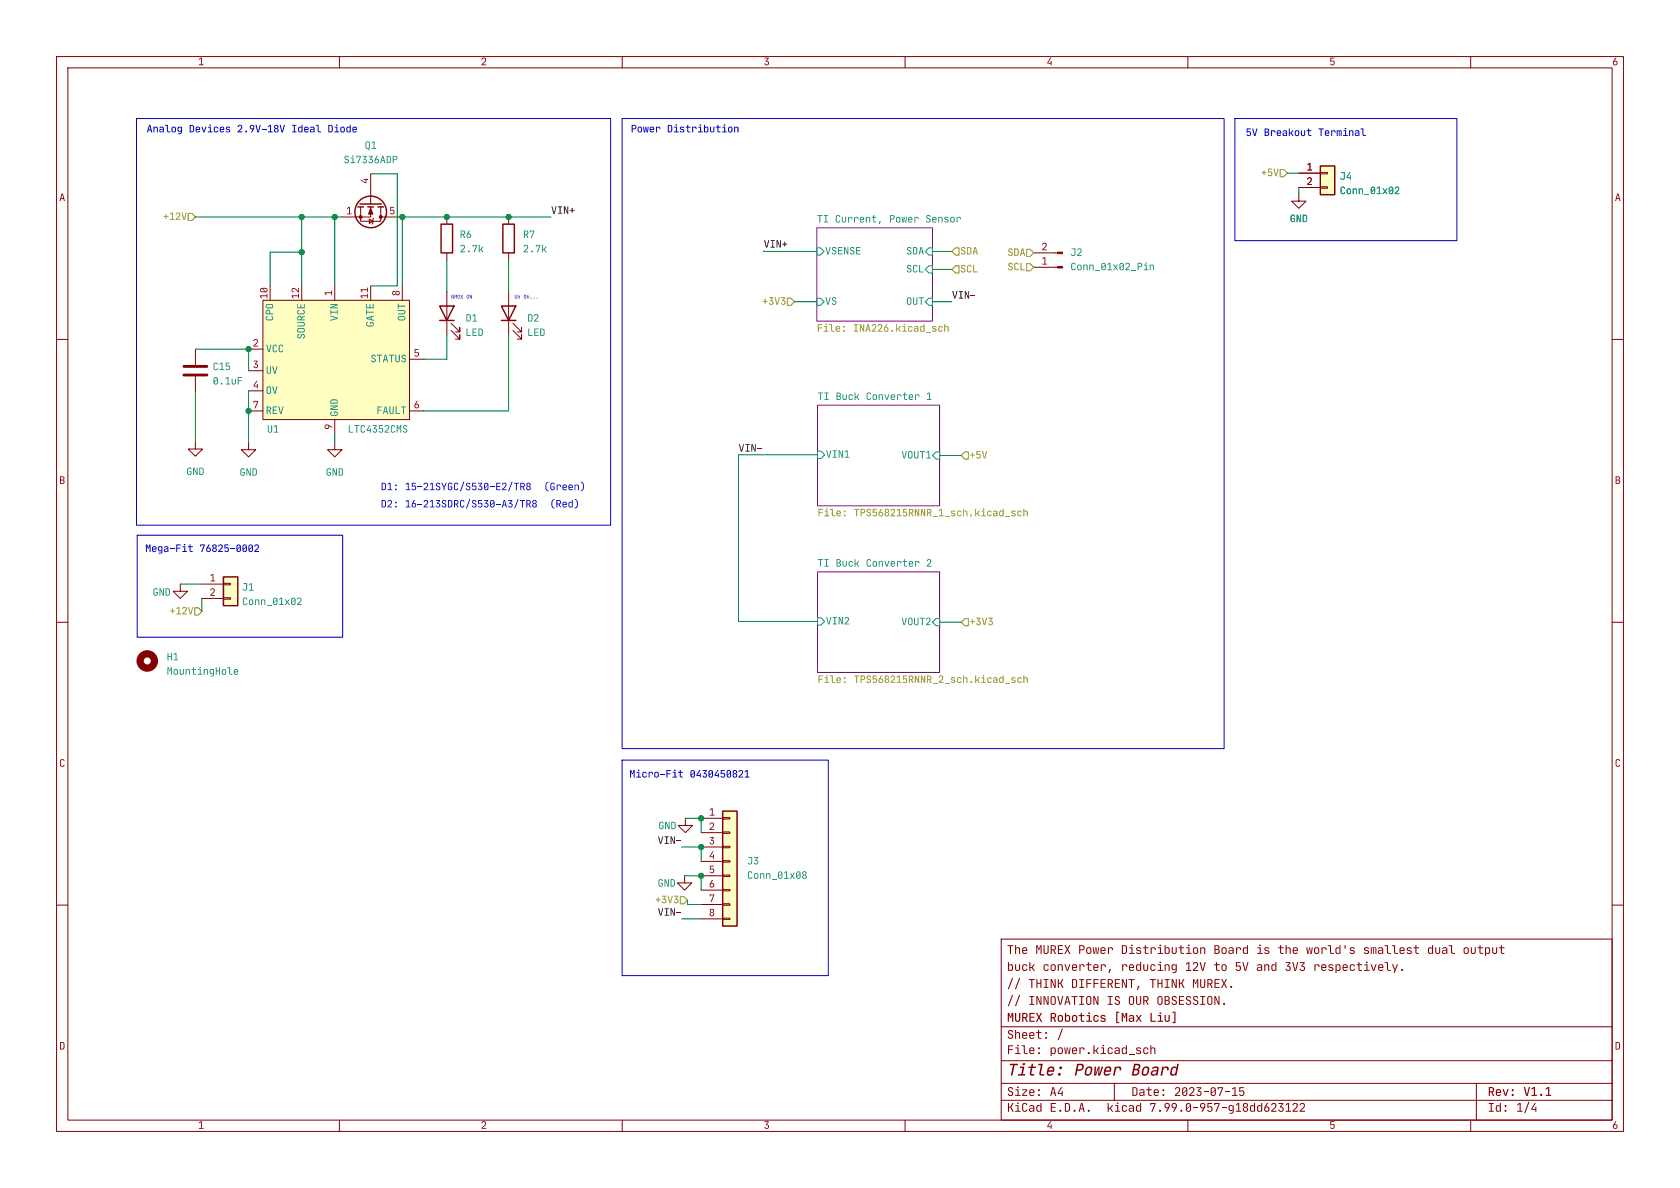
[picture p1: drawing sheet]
<svg xmlns="http://www.w3.org/2000/svg" width="297mm" height="210mm" viewBox="0 0 297 210" stroke-linecap="round" stroke-linejoin="round" font-family="sans-serif">
<defs><g id="words">
<text font-size="2.8" fill="#840000" x="189.8" y="191.1">Power Board</text>
<g font-size="2.1" fill="#840000">
<text x="184.3" y="172.3">converter,</text>
<text x="198.1" y="172.3">reducing</text>
<text x="214.5" y="169.3">Board</text>
<text x="258.6" y="169.3">output</text>
<text x="181.8" y="178.3">INNOVATION IS</text>
<text x="199.4" y="178.3">OUR OBSESSION.</text>
<text x="178" y="184.3">Sheet:</text>
<text x="185.6" y="187">power.kicad_sch</text>
<text x="178" y="197.2">KiCad</text>
<text x="178" y="194.4">Size:</text>
<text x="195.6" y="197.2">kicad</text>
<text x="263" y="194.4">Rev:</text>
</g>
<g font-size="1.8" fill="#0000c2">
<text x="25.9" y="23.6">Analog</text>
<text x="33.4" y="23.6">Devices</text>
<text x="41.9" y="23.6">2.9V-18V</text>
<text x="51.5" y="23.6">Ideal</text>
<text x="57.9" y="23.6">Diode</text>
<text x="111.5" y="23.6">Power Distribution</text>
<text x="220.2" y="24.3">5V Breakout</text>
<text x="233" y="24.3">Terminal</text>
<text x="67.3" y="86.9">D1:</text>
<text x="67.3" y="89.9">D2:</text>
<text x="71.6" y="86.9">15-21SYGC/S530-E2/TR8</text>
<text x="71.6" y="89.9">16-213SDRC/S530-A3/TR8</text>
<text x="96.1" y="86.9">(Green)</text>
<text x="97.2" y="89.9">(Red)</text>
<text x="25.7" y="97.8">Mega-Fit</text>
<text x="35.2" y="97.8">76825-0002</text>
<text x="111.3" y="137.7">Micro-Fit</text>
<text x="121.9" y="137.7">0430450821</text>
</g>
<g font-size="1.8" fill="#008484">
<text x="60.7" y="29.4">Si7336ADP</text>
<text x="64.5" y="26.9">Q1</text>
<text x="236.9" y="34.9">Conn_01x02</text>
<text x="144.4" y="39.5">TI</text>
<text x="147.6" y="39.5">Current,</text>
<text x="157.2" y="39.5">Power</text>
<text x="163.6" y="39.5">Sensor</text>
<text x="228" y="39.8">GND</text>
<text x="145.9" y="45.6">VSENSE</text>
<text x="160.2" y="45.6">SDA</text>
<text x="160.2" y="48.7">SCL</text>
<text x="189.2" y="48.4">Conn_01x02_Pin</text>
<text x="48.9" y="56.8" transform="rotate(-90 48.9 56.8)">CPO</text>
<text x="54.5" y="60" transform="rotate(-90 54.5 60)">SOURCE</text>
<text x="66.6" y="57.9" transform="rotate(-90 66.6 57.9)">GATE</text>
<text x="72.2" y="56.8" transform="rotate(-90 72.2 56.8)">OUT</text>
<text x="145.9" y="54.5">VS</text>
<text x="160.2" y="54.5">OUT</text>
<text x="47" y="62.8">VCC</text>
<text x="65.5" y="64.6">STATUS</text>
<text x="37.6" y="66">C15</text>
<text x="37.6" y="68.5">0.1uF</text>
<text x="47" y="70.2">OV</text>
<text x="144.5" y="70.9">TI</text>
<text x="147.7" y="70.9">Buck</text>
<text x="153.1" y="70.9">Converter</text>
<text x="163.7" y="70.9">1</text>
<text x="60.3" y="73.7" transform="rotate(-90 60.3 73.7)">GND</text>
<text x="61.5" y="77.1">LTC4352CMS</text>
<text x="159.3" y="81.6">VOUT1</text>
<text x="32.9" y="84.6">GND</text>
<text x="42.3" y="84.7">GND</text>
<text x="57.6" y="84.7">GND</text>
<text x="144.5" y="100.4">TI</text>
<text x="147.7" y="100.4">Buck</text>
<text x="153.1" y="100.4">Converter</text>
<text x="163.7" y="100.4">2</text>
<text x="27" y="105.9">GND</text>
<text x="42.8" y="107.5">Conn_01x02</text>
<text x="159.3" y="111.1">VOUT2</text>
<text x="116.4" y="147.2">GND</text>
<text x="132.1" y="155.9">Conn_01x08</text>
<text x="116.3" y="157.3">GND</text>
</g>
<g font-size="1.8" fill="#840000">
<text x="65.3" y="32.5" transform="rotate(-90 65.3 32.5)">4</text>
<text x="231" y="30.4">1</text>
<text x="231" y="32.9">2</text>
<text x="61.2" y="38.1">1</text>
<text x="68.8" y="38.1">5</text>
<text x="184.1" y="47">1</text>
<text x="184.1" y="44.5">2</text>
<text x="47.5" y="52.9" transform="rotate(-90 47.5 52.9)">10</text>
<text x="53.1" y="52.9" transform="rotate(-90 53.1 52.9)">12</text>
<text x="58.9" y="52.3" transform="rotate(-90 58.9 52.3)">1</text>
<text x="65.3" y="52.9" transform="rotate(-90 65.3 52.9)">11</text>
<text x="70.9" y="52.3" transform="rotate(-90 70.9 52.3)">8</text>
<text x="44.7" y="61.5">2</text>
<text x="44.7" y="65.3">3</text>
<text x="73.1" y="63.2">5</text>
<text x="44.7" y="68.8">4</text>
<text x="44.7" y="72.4">7</text>
<text x="58.9" y="76" transform="rotate(-90 58.9 76)">9</text>
<text x="73.1" y="72.4">6</text>
<text x="37.1" y="103">1</text>
<text x="37.1" y="105.5">2</text>
<text x="10.5" y="136.1">C</text>
<text x="285.5" y="136.1">C</text>
<text x="125.3" y="144.4">1</text>
<text x="125.3" y="146.9">2</text>
<text x="125.3" y="149.5">3</text>
<text x="125.3" y="152">4</text>
<text x="125.3" y="154.6">5</text>
<text x="125.3" y="157.1">6</text>
<text x="125.3" y="159.6">7</text>
<text x="125.3" y="162.2">8</text>
</g>
<g font-size="1.8">
<text x="97.4" y="38">VIN+</text>
<text x="168.3" y="53">VIN-</text>
<text x="130.6" y="80">VIN-</text>
<text x="116.3" y="149.4">VIN-</text>
<text x="116.3" y="162.1">VIN-</text>
</g>
<text font-size="1.8" fill="#008400" x="135" y="44">VIN+</text>
<g font-size="1.8" fill="#848400">
<text x="169.7" y="45.6">SDA</text>
<text x="178.1" y="45.8">SDA</text>
<text x="169.7" y="48.7">SCL</text>
<text x="178.1" y="48.4">SCL</text>
</g>
<g font-size=".9" fill="#0000c2">
<text x="79.8" y="52.9">NMOSON</text>
<text x="90.9" y="52.9">Uh Oh...</text>
</g>
</g></defs>
<path d="M10 10h277v190h-277zM12 12h273v186h-273zM60 10v2M110 10v2M160 10v2M210 10v2M260 10v2M177 166h108v32h-108z" fill="none" stroke="#840000" stroke-width=".18"/>
<g fill="#840000">
<path d="M35.2 10.4l.5-.2v1.2h.3v.1h-.8v-.1h.3v-1l-.3 .2z"/>
<path d="M85.2 10.3l.4-.1 .3 .2v.4l-.6 .6h.7v.1h-.9v-.1l.5-.5 .2-.3-.2-.3-.5 .3z"/>
<path d="M135.2 10.2h.7v.2l-.4 .3 .3 .1 .1 .2v.3l-.2 .2h-.4l-.2-.3 .4 .2 .2-.1 .1-.3-.4-.1v-.2l.4-.4h-.6z"/>
<path d="M185.7 10.2h.2l-.6 .9h.4v-.3h.2v.7h-.2v-.2h-.5v-.3z"/>
<path d="M235.2 10.2h.7v.1h-.6v.5l.4-.1 .2 .2v.4l-.2 .2h-.3l-.2-.2h.1l.3 .1 .2-.2-.1-.3h-.5z"/>
<path d="M285.6 10.2h.2l-.4 .6h.4l.2 .4-.2 .3-.3 .1-.3-.2-.1-.3 .5 .3 .2-.2-.1-.3h-.2l-.2 .2h-.2z"/>
</g>
<path d="M60 198v2M110 198v2M160 198v2M210 198v2M260 198v2" fill="none" stroke="#840000" stroke-width=".18"/>
<g fill="#840000">
<path d="M35.2 198.4l.5-.2v1.2h.3v.1h-.8v-.1h.3v-1l-.3 .2z"/>
<path d="M85.2 198.3l.4-.1 .3 .2v.4l-.6 .6h.7v.1h-.9v-.1l.5-.5 .2-.3-.2-.3-.5 .3z"/>
<path d="M135.2 198.2h.7v.2l-.4 .4h.3l.1 .2v.3l-.2 .2h-.4l-.2-.3 .4 .2 .2-.1 .1-.3-.4-.1v-.2l.4-.4-.6 .1z"/>
<path d="M185.7 198.2h.2l-.6 .9h.4v-.3h.2v.7h-.2v-.2h-.5v-.3z"/>
<path d="M235.2 198.2h.7v.2h-.6v.4l.4-.1 .2 .2v.4l-.2 .2h-.3l-.2-.2h.1l.3 .1 .2-.2-.1-.3h-.5z"/>
<path d="M285.6 198.2h.2l-.4 .6h.4l.2 .4-.2 .3-.3 .1-.3-.1-.1-.3 .5 .2 .2-.2-.1-.2-.2-.1-.2 .3-.2-.1z"/>
</g>
<path d="M10 60h2M10 110h2M10 160h2" fill="none" stroke="#840000" stroke-width=".18"/>
<g fill="#840000">
<path d="M10.9 34.2h.2l.4 1.3h-.2l-.1-.3h-.4l-.1 .3h-.2l.2-.5h.5l-.2-.7-.2 .7h-.1z"/>
<path d="M10.6 84.2h.6l.2 .2v.3l-.2 .1 .2 .2v.2l-.2 .3h-.6v-.6h.2v.5h.3l.2-.2-.2-.3h-.5v-.6h.2v.5h.3l.1-.2-.1-.2-.5-.1z"/>
<path d="M10.6 184.2h.5l.3 .2v.8l-.2 .3h-.6v-1.2h.2v1.1h.3l.1-.3v-.7l-.6-.1z"/>
</g>
<path d="M285 60h2M285 110h2M285 160h2" fill="none" stroke="#840000" stroke-width=".18"/>
<g fill="#840000">
<path d="M285.9 34.2h.2l.4 1.3h-.2l-.1-.3h-.4l-.1 .3h-.2l.2-.5h.5l-.2-.7-.2 .7h-.1z"/>
<path d="M285.6 84.2h.6l.2 .2v.3l-.2 .1 .2 .3-.2 .4h-.6v-.6h.2v.5h.3l.2-.2-.2-.3h-.5v-.6h.2v.5h.3l.1-.2-.1-.2-.5-.1z"/>
<path d="M285.6 184.2h.5l.3 .2v.8l-.2 .3h-.6v-1.2h.2v1.1h.3l.1-.2v-.7l-.6-.2z"/>
<path d="M200.2 192.2h.6l.3 .3v.9l-.3 .3h-.6v-1.3h.2v1.2l.4-.1 .1-.2v-.8l-.7-.1z"/>
<path d="M201.5 192.7l.4-.2 .4 .2v1h-.1v-.2l-.3 .2-.4-.1-.1-.2 .4 .2 .3-.3v-.1h-.3l-.4 .2 .2-.3 .5-.1-.1-.3-.6 .1z"/>
<path d="M203 192.2h.2v.4h.4v.1h-.4v.8l.4 .1v.1l-.5-.1-.1-.9h-.4v-.1h.4z"/>
<path d="M204.1 192.7l.4-.2 .3 .2 .1 .5h-.8l.2 .4 .6-.1-.2 .2h-.4l-.3-.1-.1-.6h.8l-.1-.2-.2-.1-.2 .1-.1 .2h-.2z"/>
<path d="M207.8 192.3l.4-.1 .4 .2v.5l-.7 .7h.8v.1h-1v-.2l.6-.5 .1-.4v-.2l-.2-.1-.2 .1-.1 .2h-.2z"/>
<path d="M209.1 192.3l.5-.1 .3 .3v.9l-.3 .3h-.3l-.3-.2v-.2h.2l.1 .2 .2 .1 .2-.3v-.5l-.5 .5h-.2v-.1h.2l.5-.6-.1-.2h-.3l-.1 .8h-.2z"/>
<path d="M210.3 192.3l.5-.1 .3 .2v.5l-.7 .7h.8v.1h-1v-.2l.6-.5 .2-.4-.1-.2-.2-.1-.2 .1-.1 .2h-.2z"/>
<path d="M211.5 192.2h.9v.2l-.5 .4 .4 .1 .1 .2v.4l-.2 .2h-.5l-.2-.4h.2l.2 .3 .3-.1v-.4l-.4-.1v-.2l.4-.5-.7 .1z"/>
<path d="M212.8 192.9h.8v.2h-.8z"/>
<path d="M214.1 192.3l.5-.1 .3 .3v.9l-.2 .3h-.4l-.3-.2v-.2h.2l.1 .2 .2 .1 .3-.3v-.5l-.6 .5h-.2v-.1h.2l.6-.6-.2-.2h-.3l-.1 .8h-.2z"/>
<path d="M215.3 192.2h.9l-.5 1.5h-.2l.5-1.3h-.5v.2h-.2z"/>
<path d="M216.6 192.9h.8v.2h-.8z"/>
<path d="M217.8 192.4l.4-.2h.2v1.4h.4v.1h-1v-.1h.4l.1-1.2-.5 .2z"/>
<path d="M219.1 192.2h.8v.2h-.6v.5l.4-.2 .3 .3v.5l-.3 .2h-.4l-.2-.2-.1-.1h.2l.4 .2 .2-.3-.2-.4-.5 .1z"/>
<circle cx="205.7" cy="193.6" r=".18"/>
<circle cx="205.7" cy="192.7" r=".18"/>
</g>
<path d="M177 194.5h108" fill="none" stroke="#840000" stroke-width=".18"/>
<g fill="#840000">
<path d="M185.8 195h.9v.2h-.8v.5h.7v.1h-.7v.6h.8v.1h-.9z"/>
<path d="M188.3 195h.6l.2 .3 .1 .9-.3 .3h-.6v-1.3h.1v1.2l.4-.1 .2-.2-.1-.8-.6-.1z"/>
<path d="M191.1 195h.3l.4 1.5h-.2l-.1-.4h-.5l-.1 .4h-.2l.1-.6h.6l-.2-.8-.2 .8h-.2z"/>
<path d="M195.8 195h.2v.8h.2l.4-.4h.2l-.4 .5 .4 .6h-.2l-.4-.5h-.2v.5h-.2z"/>
<path d="M201 195.4l.3-.1 .3 .3v-.6h.1v1.5h-.1v-.2l-.3 .2-.4-.1-.1-.3h.2l.1 .2 .2 .1 .2-.1 .1-.2-.1-.5-.2-.1-.3 .1v.5h-.2z"/>
<path d="M203.3 195h1l-.5 1.5h-.3l.6-1.3h-.6v.2h-.2z"/>
<path d="M206 195.1l.5-.1 .3 .3-.1 .4-.4 .8h-.2l.4-.7-.4 .1-.3-.5h.2l.1 .3 .3 .1 .2-.2v-.2l-.3-.3-.3 .3h-.2z"/>
<path d="M207.2 195.1l.5-.1 .4 .3-.1 .4-.4 .8h-.3l.5-.7-.5 .1-.2-.5h.2l.1 .3 .2 .1 .2-.2 .1-.3-.4-.2-.2 .3h-.2z"/>
<path d="M209.8 195.1l.4-.1 .3 .3 .1 .9-.3 .3h-.4l-.2-.2-.1-.2h.2l.1 .2 .3 .1 .2-.3v-.5l-.6 .5h-.2v-.1h.2l.6-.6-.2-.2h-.3l-.1 .8h-.2z"/>
<path d="M210.9 195.7h.9v.2h-.9z"/>
<path d="M212.3 195.1l.5-.1 .3 .3v.4l-.5 .8h-.2l.4-.7-.4 .1-.3-.5h.2l.1 .3 .3 .1 .2-.2v-.3l-.3-.2-.3 .3h-.2z"/>
<path d="M213.5 195h.8v.2h-.7v.5l.4-.2 .3 .3v.5l-.2 .2h-.4l-.3-.2v-.1h.2l.4 .2 .2-.3-.2-.4-.6 .1z"/>
<path d="M214.7 195h.9l-.5 1.5h-.2l.5-1.3h-.5v.2h-.2z"/>
<path d="M216 195.7h.8v.2h-.8z"/>
<path d="M217.3 195.4l.4-.1 .2 .3v-.2h.2v1.1l-.2 .3-.5 .1v-.2l.5-.1v-.4l-.2 .2h-.2l-.3-.4 .5 .2 .2-.1v-.3l-.1-.2-.2-.1-.2 .2v.3h-.2z"/>
<path d="M218.5 195.2l.3-.2h.3v1.4h.3v.1h-.9v-.1h.4v-1.2l-.4 .2z"/>
<path d="M219.8 195.1l.5-.1 .3 .2v.3l-.2 .2 .2 .2 .1 .3-.3 .3h-.4l-.3-.2v-.2h.2l.1 .2 .2 .1 .3-.3-.1-.2-.2-.1-.2 .1-.1 .2h-.2l.3-.4-.3-.3h.2l.2 .3 .3-.3v-.2l-.2-.1-.2 .1-.1 .2h-.2z"/>
<path d="M221.1 195.4l.4-.1 .2 .3v-.6h.2v1.5h-.2v-.2l-.3 .2-.3-.1-.1-.3h.2v.2l.2 .1 .3-.3v-.5l-.3-.1-.2 .1v.5h-.2z"/>
<path d="M222.4 195.4l.3-.1 .3 .3v-.6h.1v1.5h-.1v-.2l-.3 .2-.4-.1-.1-.3h.2l.1 .2 .2 .1 .3-.3-.1-.5-.2-.1-.3 .1v.5h-.2z"/>
<path d="M224 195h.2l-.5 .7 .5-.1 .2 .5-.1 .3-.4 .2-.3-.2-.1-.3h.2l.1 .2 .2 .1 .2-.2v-.4h-.3l-.2 .3h-.2z"/>
<path d="M224.8 195.1l.5-.1 .3 .2v.5l-.7 .7h.8v.1h-1v-.2l.6-.5 .2-.4-.1-.2-.2-.1-.2 .1-.1 .2h-.2z"/>
<path d="M226 195h.9v.2l-.5 .4 .4 .1 .1 .2v.4l-.2 .2h-.5l-.2-.4h.2l.2 .3 .3-.1v-.4l-.4-.1v-.2l.4-.5-.7 .1z"/>
<path d="M227.3 195.2l.4-.2h.2v1.4h.3v.1h-.9v-.1h.4v-1.2l-.4 .2z"/>
<path d="M228.6 195.1l.4-.1 .4 .2v.5l-.7 .7h.8v.1h-1v-.2l.6-.5 .1-.4v-.2l-.2-.1-.2 .1-.1 .2h-.2z"/>
<path d="M229.9 195.1l.4-.1 .3 .2v.5l-.6 .7h.7v.1h-.9v-.2l.5-.5 .2-.4-.1-.2-.1-.1-.3 .1-.1 .2h-.1z"/>
<circle cx="187.5" cy="196.4" r=".19"/>
<circle cx="190" cy="196.4" r=".19"/>
<circle cx="192.5" cy="196.4" r=".19"/>
<circle cx="197.6" cy="195" r=".15"/>
<circle cx="205.1" cy="196.4" r=".19"/>
<circle cx="208.9" cy="196.4" r=".19"/>
</g>
<path d="M177 191.5h108" fill="none" stroke="#840000" stroke-width=".18"/>
<g fill="#840000">
<path d="M263.2 192.2h.6l.3 .2v.4l-.2 .3 .3 .6h-.3l-.3-.6h-.2v.6h-.2v-1.3h.2v.5h.4l.1-.2-.1-.3h-.6z"/>
<path d="M269.4 192.2h.2l.3 1.4 .4-1.4h.2l-.4 1.5h-.3z"/>
<path d="M270.8 192.4l.3-.2h.3v1.3h.3v.2h-1v-.2h.5v-1.1l-.4 .3z"/>
<path d="M273.3 192.4l.3-.2h.3v1.3h.3v.2h-.9v-.2h.4v-1.1l-.4 .3z"/>
<path d="M186.1 192.2h.2l.4 1.5h-.2l-.1-.4h-.4l-.2 .4h-.2l.2-.6h.6l-.2-.8-.2 .8h-.2z"/>
<path d="M187.6 192.2h.2l-.6 1h.5v-.3h.2v.8h-.2v-.3h-.7v-.3z"/>
<path d="M263.2 195h.9v.2h-.4v1.2h.4v.1h-.9v-.1h.3v-1.2h-.3z"/>
<path d="M264.6 195.4l.3-.1 .3 .3v-.6h.1v1.5h-.1v-.2l-.3 .2-.4-.1-.1-.3h.2l.3 .3 .3-.3-.1-.4-.2-.2-.3 .1v.5h-.2z"/>
<path d="M268.2 195.2l.4-.2h.2v1.4h.4v.1h-1v-.1h.4l.1-1.2-.5 .2z"/>
<path d="M270.2 194.8h.2l-.7 2h-.2z"/>
<path d="M271.3 195h.2l-.6 1h.5v-.3h.2v.8h-.2v-.3h-.7v-.3z"/>
<circle cx="272.5" cy="193.6" r=".2"/>
<circle cx="179.9" cy="192.2" r=".15"/>
<circle cx="183.7" cy="193.6" r=".18"/>
<circle cx="183.7" cy="192.7" r=".18"/>
<circle cx="266.2" cy="196.4" r=".18"/>
<circle cx="266.2" cy="195.5" r=".18"/>
</g>
<path d="M177 187.5h108" fill="none" stroke="#840000" stroke-width=".18"/>
<g fill="#840000">
<path d="M178.6 188h1.4l-.1 .3h-.5l-.4 1.8h-.3l.4-1.8h-.6z"/>
<path d="M180.3 188.5h.8l-.3 1.4h.5l-.1 .2h-1.3l.1-.2h.5l.3-1.1h-.5z"/>
<path d="M181.9 188.5h.4l.1-.5h.3l-.1 .5h.6l-.1 .3h-.6l-.2 1 .6 .1-.1 .2h-.5l-.2-.1 .1-1.2h-.4z"/>
<path d="M183.6 188h.8l-.4 1.7 .1 .2h.5v.2h-.6l-.2-.2 .2-1.6h-.5z"/>
<path d="M185.4 188.7l.6-.2 .4 .3-.1 .7h-.9l-.1 .3 .2 .1 .8-.1-.5 .3h-.4l-.3-.2v-.7h1v-.3l-.3-.1-.3 .1-.1 .3h-.3z"/>
<path d="M190.4 188l1 .1 .2 .2v.4l-.4 .5-.7 .1-.2 .8h-.3l.2-1.1h.8l.3-.3-.1-.4h-.5l-.2 .7h-.3z"/>
<path d="M200.5 188l.8 .1 .3 .2-.1 .5-.3 .2 .2 .2v.3l-.4 .6h-.9v-.2h.8l.2-.4-.1-.3h-.5l-.1 .7h-.3l.2-1h.7l.3-.3-.1-.3h-.5l-.1 .6h-.3z"/>
<path d="M207.2 188.7l.5-.2 .3 .3 .1-.8h.3l-.4 2.1h-.3l.1-.2-.5 .3-.4-.2v-.3h.2l.1 .2h.3l.3-.4 .1-.6-.3-.1-.3 .2-.2 .7h-.2z"/>
<path d="M178.2 184.8h.9v.2h-.7v.5h.7v.1h-.7v.7h-.2z"/>
<path d="M179.5 185.2h.6v1h.3v.1h-.9v-.1h.4v-.9h-.4z"/>
<path d="M180.6 184.8h.6v1.2l.5 .2v.1l-.6-.1-.1-1.2h-.4z"/>
<path d="M182.1 185.3l.4-.2 .3 .2 .1 .5h-.8l.2 .4 .6-.1-.2 .2h-.4l-.3-.1-.1-.6h.8l-.1-.2-.2-.1-.2 .1-.1 .2h-.2z"/>
<path d="M193.3 184.8h.2v.8h.2l.4-.4h.2l-.4 .5 .4 .6h-.2l-.4-.5h-.2v.5h-.2z"/>
<path d="M198.4 185.2l.4-.1 .2 .3v-.6h.2v1.5h-.2v-.2l-.2 .2-.4-.1-.1-.3h.2l.1 .2 .2 .1 .2-.3v-.5l-.2-.1-.3 .1v.5h-.2z"/>
<path d="M200.9 185.2l.5-.1 .3 .2v.1l-.4-.1-.3 .2 .1 .1 .6 .2v.3l-.1 .2h-.4l-.3-.1-.1-.2 .5 .2 .3-.2-.7-.3z"/>
<path d="M202.2 185.3l.4-.2 .4 .2v.2l-.4-.2-.3 .2 .1 .6 .3 .1 .1-.2h.2l-.2 .3h-.4l-.2-.2-.1-.5z"/>
<path d="M203.4 184.8h.2l-.1 .6 .3-.3 .4 .2 .1 1h-.2v-.8l-.3-.2-.2 .2v.8h-.2z"/>
<circle cx="181" cy="188.1" r=".21"/>
<circle cx="187.3" cy="189.9" r=".25"/>
<circle cx="187.5" cy="188.7" r=".25"/>
<circle cx="183.7" cy="186.2" r=".18"/>
<circle cx="183.7" cy="185.3" r=".18"/>
<circle cx="195.1" cy="184.8" r=".15"/>
</g>
<path d="M177 181.5h108" fill="none" stroke="#840000" stroke-width=".18"/>
<g fill="#840000">
<path d="M187.7 181.9h.2l-.7 2h-.2z"/>
<path d="M178.2 179.1h.2l.3 .7 .2-.7h.2v1.5h-.2v-1.3l-.2 .6h-.1l-.3-.6 .1 1.3h-.2z"/>
<path d="M179.4 179.1h.3v1.2l.2 .2 .3-.3v-1.1h.2v1.2l-.3 .3h-.4l-.2-.2z"/>
<path d="M180.7 179.1h.6l.3 .2v.4l-.2 .3 .3 .6h-.2l-.3-.6h-.3v.6h-.2v-1.3h.2v.5h.4l.2-.3-.2-.2h-.6z"/>
<path d="M182 179.1h.9v.2h-.7v.4h.6v.2h-.6v.5h.7v.2h-.9z"/>
<path d="M183.1 179.1h.3l.3 .6 .3-.6h.2l-.4 .7 .5 .8h-.3l-.3-.6-.3 .6h-.3l.5-.8z"/>
<path d="M185.7 179.1h.7l.2 .2 .1 .4-.3 .3 .3 .6h-.2l-.3-.6h-.2v.6h-.3v-1.3h.3v.5h.4l.1-.3-.2-.2h-.6z"/>
<path d="M187.1 179.5l.4-.1 .4 .2v.7l-.2 .3h-.4l-.3-.2v-.2h.2l.2 .3 .3-.3v-.4l-.2-.2-.3 .1v.5h-.2z"/>
<path d="M188.3 179.1h.2v.5l.3-.2 .3 .2 .1 .7-.2 .3h-.4l-.1-.2v.2h-.2v-.4h.2l.2 .3 .2-.1 .1-.2v-.5l-.3-.1-.2 .1v.5h-.2z"/>
<path d="M189.6 179.5l.5-.1 .3 .2v.7l-.2 .3h-.4l-.2-.2-.1-.2h.2l.3 .3 .2-.3v-.4l-.2-.2-.3 .1v.5h-.2z"/>
<path d="M191.1 179.1h.2v.3h.4v.2h-.4v.8h.4v.2l-.6-.1v-.9h-.4v-.2h.4z"/>
<path d="M192.1 179.4h.6v1h.3v.2h-1v-.2h.5v-.8h-.4z"/>
<path d="M193.4 179.5l.4-.1 .4 .2v.2h-.2l-.2-.2-.3 .2 .1 .6 .6-.2-.2 .4h-.4l-.2-.2-.1-.6z"/>
<path d="M194.6 179.5l.5-.1 .3 .2 .1 .1-.5-.1-.2 .1 .6 .4 .1 .3-.2 .2h-.4l-.3-.1-.1-.2 .5 .2 .3-.2-.1-.1-.6-.2z"/>
<path d="M197.3 178.8h.6v.2h-.4v1.7h.4v.2h-.6z"/>
<path d="M198.3 179.1h.3l.2 .7 .2-.7h.3v1.5h-.2v-1.3l-.2 .6h-.2l-.2-.6v1.3h-.2z"/>
<path d="M199.7 179.5l.4-.1 .3 .2 .1 1h-.2v-.2l-.3 .2-.4-.1-.1-.2 .5 .2 .3-.3v-.1h-.4l-.2 .2h-.2l.2-.4h.6l-.2-.3-.5 .1z"/>
<path d="M200.8 179.4h.2l.3 .5 .3-.5h.2l-.4 .6 .5 .6h-.3l-.3-.5-.3 .5h-.3l.5-.6z"/>
<path d="M203.4 179.1h.2v1.3h.7v.2h-.9z"/>
<path d="M204.7 179.4h.6v1h.3v.2h-1v-.2h.5v-.8h-.4z"/>
<path d="M205.9 179.4h.2v.9l.2 .2 .3-.2v-.9h.2v.9l-.2 .3h-.4l-.2-.1z"/>
<path d="M207.3 178.8h.5v2.1h-.5v-.2h.3v-1.7h-.3z"/>
<path d="M178.9 175.9h.2l-.7 2h-.2z"/>
<path d="M180.2 175.9h.2l-.8 2h-.2z"/>
<path d="M178.9 172.9h.2l-.7 2h-.2z"/>
<path d="M180.2 172.9h.2l-.8 2h-.2z"/>
<path d="M181.9 173.1h1v.2h-.4v1.3h-.2v-1.3h-.4z"/>
<path d="M183.2 173.1h.2v.6h.5v-.6h.2v1.5h-.2v-.7h-.5v.7h-.2z"/>
<path d="M184.5 173.1h.9v.2h-.4v1.2h.4v.1h-.9v-.1h.3v-1.2h-.3z"/>
<path d="M185.7 173.1h.3l.5 1.3v-1.3h.1v1.5h-.2l-.5-1.3v1.3h-.2z"/>
<path d="M187 173.1h.2v.6h.2l.4-.6h.2l-.4 .7 .4 .8h-.2l-.4-.7h-.2v.7h-.2z"/>
<path d="M189.5 173.1h.6l.3 .2v1l-.2 .3h-.7v-1.3h.2v1.2l.4-.1 .1-.2v-.8l-.7-.1z"/>
<path d="M190.8 173.1h.9v.2h-.4v1.2h.4v.1h-.9v-.1h.3v-1.2h-.3z"/>
<path d="M192 173.1h1v.2h-.8v.5h.7v.1h-.7v.7h-.2z"/>
<path d="M193.3 173.1h.9v.2h-.7v.5h.7v.1h-.7v.7h-.2z"/>
<path d="M194.6 173.1h.9v.2h-.7v.5h.6v.1h-.6v.6h.7v.1h-.9z"/>
<path d="M195.8 173.1h.6l.3 .2v.4l-.2 .3 .3 .6h-.2l-.3-.6h-.3v.6h-.2v-1.3h.2v.5h.4l.2-.3-.2-.2h-.6z"/>
<path d="M197.1 173.1h.9v.2h-.7v.5h.6v.1h-.6v.6h.7v.1h-.9z"/>
<path d="M198.3 173.1h.3l.5 1.3-.1-1.3h.2v1.5h-.2l-.5-1.3v1.3h-.2z"/>
<path d="M199.5 173.1h1.1v.2h-.5v1.3h-.2v-1.3h-.4z"/>
<path d="M201.2 174.3h.3l-.3 .7h-.2z"/>
<path d="M203.3 173.1h1.1v.2h-.5v1.3h-.2v-1.3h-.4z"/>
<path d="M204.6 173.1h.2v.6h.5v-.6h.2v1.5h-.2v-.7h-.5v.7h-.2z"/>
<path d="M205.9 173.1h.9v.2h-.4v1.2h.4v.1h-.9v-.1h.3v-1.2h-.3z"/>
<path d="M207.1 173.1h.3l.5 1.3v-1.3h.1v1.5h-.2l-.5-1.3v1.3h-.2z"/>
<path d="M208.4 173.1h.2v.6h.2l.4-.6h.2l-.4 .7 .4 .8h-.2l-.4-.7h-.2v.7h-.2z"/>
<path d="M210.9 173.1h.2l.3 .7 .2-.7h.2v1.5h-.1v-1.3l-.3 .6h-.1l-.2-.6v1.3h-.2z"/>
<path d="M212.2 173.1h.2v1.2l.2 .2 .3-.2v-1.2h.2v1.2l-.3 .3h-.3l-.3-.2z"/>
<path d="M213.4 173.1h.7l.2 .2 .1 .4-.3 .3 .3 .6h-.2l-.3-.6h-.3v.6h-.2v-1.3h.2v.5h.5l.1-.3-.1-.2h-.7z"/>
<path d="M214.7 173.1h.9v.2h-.7v.5h.6v.1h-.6v.6h.7v.1h-.9z"/>
<path d="M215.9 173.1h.2l.3 .6 .3-.6h.2l-.4 .7 .4 .8h-.2l-.3-.6-.3 .6h-.2l.4-.8z"/>
<path d="M178.2 170.1h.2v.6l.3-.3 .4 .3v.6l-.2 .3h-.3l-.2-.2v.2h-.2v-.4h.2v.2l.2 .1 .2-.1 .1-.2v-.5l-.3-.1-.2 .1v.5h-.2z"/>
<path d="M179.5 170.5h.1v.8l.3 .2 .2-.2v-.8h.2v.8l-.1 .3h-.4l-.3-.1z"/>
<path d="M180.8 170.6l.4-.2 .4 .2v.2l-.4-.2-.3 .2 .1 .6 .3 .1 .1-.2h.2l-.2 .3h-.4l-.2-.1-.1-.6z"/>
<path d="M182 170.1h.2v.8h.2l.3-.4h.3l-.5 .5 .5 .6h-.3l-.3-.5h-.2v.5h-.2z"/>
<path d="M192.3 170.1h.2v.4h.5v.1h-.5v.8l.4 .1v.1l-.5-.1-.1-.9h-.3v-.1h.3z"/>
<path d="M193.4 170.6l.4-.2 .3 .2 .1 .5h-.7l.1 .4 .6-.1-.2 .2h-.4l-.3-.1v-.6h.7v-.2l-.3-.1-.2 .1v.2h-.2z"/>
<path d="M194.6 170.5h.2v.2l.2-.2h.3l.2 .3v.1h-.2l-.1-.3-.3 .1-.1 .9h-.2z"/>
<path d="M196.1 171.3h.3l-.3 .7h-.1z"/>
<path d="M201 170.5l.3-.1 .3 .3v-.6h.1v1.5h-.1v-.2l-.3 .2-.4-.1-.1-.3h.2l.1 .2 .2 .1 .2-.1 .1-.2-.1-.5-.2-.1-.3 .1v.5h-.2z"/>
<path d="M205.9 170.5h.2v.2l.2-.3 .4 .2 .1 1h-.2v-.8l-.3-.2-.2 .2v.8h-.2z"/>
<path d="M207.2 170.5l.4-.1 .3 .3v-.2h.1v1.1l-.2 .3-.5 .1v-.2l.5-.1 .1-.4-.2 .2h-.3l-.2-.1-.1-.3 .6 .2 .1-.1v-.3l-.1-.3h-.2l-.2 .2v.3h-.2z"/>
<path d="M209.7 170.3l.3-.2h.3v1.4h.3v.1h-.9v-.1h.4v-1.2l-.4 .2z"/>
<path d="M211 170.2l.4-.1 .4 .2-.1 .5-.6 .7h.7v.1h-.9v-.2l.6-.5 .1-.4v-.2l-.2-.1-.3 .1v.2h-.2z"/>
<path d="M212.1 170.1h.2l.3 1.4 .4-1.4h.2l-.4 1.5h-.3z"/>
<path d="M215 170.1h.2v.4h.4v.1h-.4v.8l.4 .1v.1l-.5-.1-.1-.9h-.4v-.1h.4z"/>
<path d="M216.1 170.6l.4-.2 .3 .2 .1 .7-.2 .3h-.4l-.3-.1-.1-.3h.2l.3 .3 .2-.1 .1-.2v-.4l-.3-.2-.2 .1-.1 .5h-.2z"/>
<path d="M218.5 170.1h.8v.2h-.6v.5l.4-.2 .3 .3v.5l-.3 .2h-.4l-.2-.2-.1-.1h.2l.4 .2 .2-.3-.2-.4-.5 .1z"/>
<path d="M219.6 170.1h.2l.4 1.4 .3-1.4h.2l-.4 1.5h-.3z"/>
<path d="M222.3 170.6l.4-.2 .4 .2v1h-.1v-.2l-.3 .2-.4-.1-.1-.2 .4 .2 .3-.3v-.1h-.3l-.4 .2 .2-.3 .5-.1-.1-.3-.6 .1z"/>
<path d="M223.5 170.5h.2v.2l.2-.3 .4 .2 .1 1h-.2v-.8l-.2-.2-.3 .2v.8h-.2z"/>
<path d="M224.9 170.5l.3-.1 .3 .3v-.6h.2v1.5h-.2v-.2l-.3 .2-.4-.1-.1-.3h.2l.3 .3 .2-.1 .1-.2-.1-.4-.2-.2-.2 .1-.1 .5h-.2z"/>
<path d="M227.3 170.1h.8v.2l-.4 .4 .3 .1 .2 .2v.4l-.3 .2h-.4l-.3-.4h.2l.3 .3 .3-.1v-.4l-.5-.1v-.2l.5-.5-.7 .1z"/>
<path d="M228.4 170.1h.3l.3 1.4 .3-1.4h.2l-.4 1.5h-.3z"/>
<path d="M229.8 170.1h.8v.2l-.4 .4 .3 .1 .2 .3v.3l-.3 .2h-.4l-.2-.4h.1l.3 .3 .3-.1v-.4l-.5-.1v-.2l.5-.5-.7 .1z"/>
<path d="M232.4 170.5h.1l.1 .2 .1-.2h.3l.3 .3v.1h-.2l-.1-.3-.4 .1v.9h-.2z"/>
<path d="M233.7 170.6l.4-.2 .3 .2 .1 .5h-.8l.2 .4 .6-.1-.2 .2h-.4l-.3-.1v-.6h.7l-.1-.2-.2-.1-.2 .1-.1 .2h-.1z"/>
<path d="M234.9 170.5l.5-.1 .3 .2v.1l-.5-.1-.2 .2 .1 .1 .6 .2v.3l-.1 .2h-.4l-.3-.1-.1-.2 .5 .2 .3-.2-.7-.3z"/>
<path d="M236.1 170.5h.2v.2l.2-.2h.3l.2 .3v.5l-.1 .3h-.4l-.2-.2v.6h-.2v-.8h.2l.1 .3h.3l.1-.2v-.5l-.1-.2h-.3l-.1 .6h-.2z"/>
<path d="M237.5 170.6l.4-.2 .3 .2 .1 .5h-.8l.2 .4 .6-.1-.2 .2h-.4l-.3-.1-.1-.6h.8l-.1-.2-.2-.1-.2 .1-.1 .2h-.2z"/>
<path d="M238.7 170.6l.4-.2 .4 .2v.2l-.4-.2-.3 .2 .1 .6 .3 .1 .2-.2h.1l-.2 .3h-.4l-.2-.2-.1-.5z"/>
<path d="M240.1 170.1h.2v.4h.5v.1h-.5l.1 .8 .4 .1v.1l-.6-.1-.1-.9h-.3v-.1h.3z"/>
<path d="M241.2 170.5h.6v1h.3v.1h-1v-.1h.5v-.9h-.4z"/>
<path d="M242.3 170.5h.2l.3 1 .4-1h.2l-.5 1.1h-.2z"/>
<path d="M243.8 170.6l.3-.2 .4 .2 .1 .5h-.8l.2 .4 .6-.1-.2 .2h-.4l-.3-.1-.1-.6h.8l-.1-.2-.2-.1-.2 .1-.1 .2h-.2z"/>
<path d="M244.8 170.1h.6v1.2l.5 .2v.1l-.6-.1-.1-1.2h-.4z"/>
<path d="M246.1 170.5h.2l.3 .9 .3-.9h.2l-.5 1.5h-.2l.1-.5z"/>
<path d="M178.1 167.1h1.1v.2h-.5v1.3h-.2v-1.3h-.4z"/>
<path d="M179.4 167.1h.2v.6l.3-.3 .4 .2v1h-.1l-.1-.8-.2-.2-.3 .2v.8h-.2z"/>
<path d="M180.8 167.6l.4-.2 .3 .2 .1 .5h-.7l.2 .4 .5-.1-.1 .2h-.5l-.2-.1-.1-.6h.7v-.2l-.2-.1-.3 .1v.2h-.2z"/>
<path d="M183.2 167.1h.2l.3 .7 .2-.7h.2v1.5h-.1v-1.3l-.2 .6h-.2l-.2-.6v1.3h-.2z"/>
<path d="M184.5 167.1h.2v1.2l.2 .2 .3-.2v-1.2h.2v1.2l-.3 .3h-.3l-.3-.2z"/>
<path d="M185.7 167.1h.6l.3 .2 .1 .4-.3 .3 .3 .6h-.2l-.3-.6h-.3v.6h-.2v-1.3h.2v.5h.5l.1-.3-.1-.2h-.7z"/>
<path d="M187 167.1h.9v.2h-.7v.5h.6v.1h-.6v.6h.7v.1h-.9z"/>
<path d="M188.2 167.1h.2l.3 .6 .3-.6h.2l-.4 .7 .5 .8h-.3l-.3-.6-.3 .6h-.2l.4-.8z"/>
<path d="M190.8 167.1h.7l.2 .4-.1 .4-.6 .1v.6h-.2v-1.3h.2v.5h.4l.2-.3-.2-.2h-.6z"/>
<path d="M192.1 167.6l.5-.2 .3 .2v.7l-.1 .3h-.4l-.3-.1-.1-.3h.2l.3 .3 .2-.1 .1-.2-.1-.4-.2-.2-.3 .1v.5h-.2z"/>
<path d="M193.2 167.5h.1l.2 1 .1-1h.2l.2 1 .1-1h.2l-.2 1.1h-.2l-.1-1-.2 1h-.3z"/>
<path d="M194.7 167.6l.4-.2 .3 .2 .1 .5h-.8l.2 .4 .6-.1-.2 .2h-.4l-.3-.1-.1-.6h.8l-.1-.2-.2-.1-.2 .1-.1 .2h-.2z"/>
<path d="M195.9 167.5h.1l.1 .2 .1-.2h.3l.3 .3v.1h-.2l-.1-.3-.4 .1v.9h-.2z"/>
<path d="M198.3 167.1h.6l.3 .2v1l-.2 .3h-.7v-1.3h.2v1.2l.4-.1 .1-.2v-.8l-.7-.1z"/>
<path d="M199.7 167.5h.5v1h.4v.1h-1v-.1h.4v-.9h-.3z"/>
<path d="M200.9 167.5l.5-.1 .3 .2v.1l-.4-.1-.3 .2 .1 .1 .6 .2v.3l-.1 .2h-.4l-.3-.1-.1-.2 .5 .2 .3-.2-.7-.3z"/>
<path d="M202.4 167.1h.2v.4h.4v.1h-.4v.8l.4 .1v.1l-.5-.1-.1-.9h-.4v-.1h.4z"/>
<path d="M203.4 167.5h.2v.2l.2-.2h.3l.2 .3v.1h-.2l-.1-.3-.3 .1-.1 .9h-.2z"/>
<path d="M204.7 167.5h.6v1h.3v.1h-1v-.1h.5v-.9h-.4z"/>
<path d="M205.9 167.1h.2v.6l.3-.3 .4 .3v.6l-.2 .3h-.4l-.1-.2v.2h-.2v-.4h.2v.2l.2 .1 .2-.1 .1-.2v-.5l-.3-.1-.2 .1v.5h-.2z"/>
<path d="M207.1 167.5h.2v.8l.3 .2 .2-.2v-.8h.2v.8l-.1 .3h-.4l-.3-.1z"/>
<path d="M208.7 167.1h.2v.4h.4v.1h-.4v.8l.4 .1v.1l-.5-.1-.1-.9h-.4v-.1h.4z"/>
<path d="M209.7 167.5h.6v1h.3v.1h-.9v-.1h.4v-.9h-.4z"/>
<path d="M211 167.6l.4-.2 .4 .2v.7l-.2 .3h-.3l-.3-.1-.1-.3h.2l.2 .3 .3-.1v-.2v-.4l-.2-.2-.3 .1v.5h-.2z"/>
<path d="M212.2 167.5h.2v.2l.2-.3 .4 .2 .1 1h-.2v-.8l-.3-.2-.2 .2v.8h-.2z"/>
<path d="M214.7 167.1h.6l.3 .2v.3l-.3 .2 .3 .2v.3l-.2 .3h-.7v-.7h.2v.6l.4-.1 .1-.2-.1-.3h-.6v-.6h.2v.5l.4-.1 .1-.2-.1-.2h-.6z"/>
<path d="M219.8 167.5l.4-.1 .2 .3v-.6h.2v1.5h-.2v-.2l-.2 .2-.4-.1-.1-.3h.2l.1 .2 .2 .1 .2-.1v-.2v-.5l-.2-.1-.3 .1v.5h-.2z"/>
<path d="M222.3 167.5h.6v1h.3v.1h-.9v-.1h.4v-.9h-.4z"/>
<path d="M223.6 167.5l.5-.1 .3 .2v.1l-.5-.1-.2 .2 .1 .1 .6 .2v.3l-.1 .2h-.5l-.3-.1v-.2l.5 .2 .2-.2-.1-.1-.5-.2z"/>
<path d="M226.3 167.1h.2v.4h.4v.1h-.4v.8l.4 .1v.1l-.5-.1-.1-.9h-.3v-.1h.3z"/>
<path d="M227.3 167.1h.2v.6l.3-.3 .3 .2 .1 1h-.2v-.8l-.3-.2-.2 .2v.8h-.2z"/>
<path d="M228.6 167.6l.4-.2 .4 .2 .1 .5h-.8l.2 .4 .5-.1-.1 .2h-.4l-.3-.1-.1-.6h.8l-.1-.2-.2-.1-.2 .1-.1 .2h-.2z"/>
<path d="M230.9 167.5h.2l.1 1 .2-1h.2l.1 1 .2-1h.2l-.2 1.1h-.2l-.2-1-.1 1h-.3z"/>
<path d="M232.4 167.6l.4-.2 .4 .2v.7l-.2 .3h-.3l-.3-.1-.1-.3h.2l.2 .3 .3-.1v-.2v-.4l-.2-.2-.3 .1v.5h-.2z"/>
<path d="M233.6 167.5h.2v.2l.2-.2h.3l.2 .3v.1h-.1l-.2-.3-.3 .1-.1 .9h-.2z"/>
<path d="M234.7 167.1h.6v1.2l.5 .2v.1l-.6-.1-.1-1.2h-.4z"/>
<path d="M236.2 167.5l.4-.1 .2 .3v-.6h.2v1.5h-.2v-.2l-.3 .2-.3-.1-.1-.3h.2v.2l.2 .1 .3-.3v-.5l-.3-.1-.2 .1v.5h-.2z"/>
<path d="M237.7 167.1h.2v.6h-.2z"/>
<path d="M238.7 167.5l.5-.1 .3 .2v.1l-.5-.1-.2 .2 .1 .1 .6 .2v.3l-.1 .2h-.5l-.3-.1v-.2l.5 .2 .2-.2-.6-.3z"/>
<path d="M241.2 167.5l.5-.1 .3 .2v.1l-.5-.1-.2 .2 .1 .1 .6 .2v.3l-.1 .2h-.4l-.3-.1-.1-.2 .5 .2 .2-.2v-.1l-.6-.2z"/>
<path d="M242.3 167.5h.2v.1l.2-.2 .2 .2 .1-.2 .3 .1v1.1h-.1v-.9l-.2-.1-.1 .1v.9h-.1v-.9l-.2-.1-.1 .1v.9h-.2z"/>
<path d="M243.7 167.6l.4-.2 .4 .2v1h-.1v-.2l-.3 .2-.4-.1-.1-.2 .4 .2 .3-.3v-.1h-.3l-.4 .2 .2-.3 .5-.1-.1-.3-.6 .1z"/>
<path d="M244.8 167.1h.6v1.2l.5 .2v.1l-.6-.1-.1-1.2h-.4z"/>
<path d="M246.1 167.1h.5v1.2l.5 .2v.1l-.6-.1-.1-1.2h-.3z"/>
<path d="M247.5 167.6l.4-.2 .4 .2v.5h-.7l.2 .4 .5-.1-.1 .2h-.4l-.3-.1-.1-.6h.7v-.2l-.2-.1-.2 .1-.1 .2h-.2z"/>
<path d="M248.8 167.5l.4-.1 .3 .2 .1 .1-.5-.1-.2 .2v.1l.6 .2 .1 .3-.2 .2h-.4l-.3-.1v-.2l.5 .2 .2-.2-.6-.3z"/>
<path d="M250.2 167.1h.2v.4h.5v.1h-.5v.8l.4 .1v.1l-.5-.1-.1-.9h-.3v-.1h.3z"/>
<path d="M252.6 167.5l.3-.1 .3 .3v-.6h.2v1.5h-.2v-.2l-.3 .2-.4-.1-.1-.3h.2l.3 .3 .2-.1 .1-.2-.1-.4-.2-.2-.2 .1-.1 .5h-.2z"/>
<path d="M253.7 167.5h.2v.8l.3 .2 .2-.2v-.8h.2v.8l-.2 .3h-.3l-.3-.1z"/>
<path d="M255 167.6l.4-.2 .4 .2 .1 1h-.2v-.2l-.3 .2-.4-.1-.1-.2 .5 .2 .3-.3v-.1h-.4l-.4 .2 .2-.3 .6-.1-.2-.3-.5 .1z"/>
<path d="M256.1 167.1h.6v1.2l.5 .2v.1h-.4l-.2-.1-.1-1.2h-.4z"/>
<path d="M261.5 167.1h.2v.4h.5v.1h-.5l.1 .8 .4 .1v.1l-.6-.1-.1-.9h-.3v-.1h.3z"/>
<path d="M265.3 167.1h.2v.4h.5v.1h-.5v.8l.4 .1v.1l-.5-.1-.1-.9h-.3v-.1h.3z"/>
<circle cx="184.9" cy="183.5" r=".18"/>
<circle cx="184.9" cy="182.6" r=".18"/>
<circle cx="192.5" cy="179.1" r=".16"/>
<circle cx="205.1" cy="179.1" r=".16"/>
<circle cx="217.7" cy="174.5" r=".19"/>
<circle cx="205.1" cy="170.1" r=".15"/>
<circle cx="241.6" cy="170.1" r=".15"/>
<circle cx="247.9" cy="171.5" r=".19"/>
<circle cx="200.1" cy="167.1" r=".15"/>
<circle cx="205.1" cy="167.1" r=".15"/>
<circle cx="210.2" cy="167.1" r=".15"/>
<circle cx="222.7" cy="167.1" r=".15"/>
</g>
<path d="M197 191.5v3M261 191.5v6.5" fill="none" stroke="#840000" stroke-width=".18"/>
<g fill="#fff" stroke="#fff" stroke-width=".18">
<path d="M144.5 101.1h21.6v17.8h-21.6z"/>
<path d="M144.4 40.3h20.4v16.5h-20.4z"/>
<path d="M144.5 71.6h21.6v17.8h-21.6z"/>
</g>
<path d="M144.5 101.1h21.6v17.8h-21.6z" fill="none" stroke="#840084" stroke-width=".18"/>
<path d="M165.5 109.3h.6v1.3h-.6l-.7-.6z" fill="none" stroke="#008484" stroke-width=".18"/>
<g fill="#008484">
<path d="M146.1 109.1h.1l.3 1.2 .3-1.2h.2l-.4 1.3h-.2z"/>
<path d="M147.2 109.1h.8v.1h-.3v1h.3v.2h-.8v-.2h.3v-1h-.3z"/>
<path d="M148.3 109.1h.2l.4 1.1v-1.1h.1v1.3h-.2l-.4-1.1v1.1h-.1z"/>
<path d="M149.4 109.2l.4-.1 .3 .1-.1 .5-.5 .5h.6v.2h-.8v-.2l.5-.4 .1-.4-.2-.2-.4 .2z"/>
</g>
<path d="M144.5 109.2h.7l.6 .7-.6 .6h-.7z" fill="none" stroke="#008484" stroke-width=".18"/>
<g fill="#008484">
<path d="M160.8 99.3l.3-.1 .3 .1v.4h-.6l.2 .3 .4-.1-.1 .2-.3 .1-.3-.2v-.4h.6l-.2-.3-.2 .1-.1 .2h-.1z"/>
<path d="M161.8 99.2h.1v.2l.2-.2h.2l.2 .2 .1 .2h-.2l-.1-.3-.3 .1-.1 .8h-.1z"/>
</g>
<g fill="#848400">
<path d="M144.7 119.4h.8v.2h-.6v.4h.5v.1h-.5v.6h-.2z"/>
<path d="M145.8 119.7h.5v.9h.3v.1h-.8v-.1h.3v-.7h-.3z"/>
<path d="M146.7 119.4h.5v1.1l.4 .1v.1l-.5-.1v-1h-.4z"/>
<path d="M148 119.8l.3-.1 .3 .2 .1 .4h-.7l.2 .3 .4-.1-.1 .2h-.3l-.3-.1v-.4h.6l-.1-.3h-.1h-.2l-.1 .3h-.1z"/>
<path d="M151 119.4h.9v.2h-.4v1.1h-.1v-1.1h-.4z"/>
<path d="M152.1 119.4h.6l.3 .3-.2 .4-.5 .1v.5h-.2v-1.1h.2v.4h.4l.1-.2-.2-.2h-.5z"/>
<path d="M153.3 119.5l.4-.1 .3 .2v.1l-.4-.2-.2 .2v.2l.6 .3v.3l-.2 .2h-.4l-.2-.2v-.1h.1l.1 .2h.3l.1-.2v-.2l-.5-.3z"/>
<path d="M154.3 119.4h.7v.2h-.6v.4l.4-.1 .2 .2v.4l-.2 .2h-.3l-.2-.2h.1l.3 .1 .2-.2-.1-.3h-.5z"/>
<path d="M155.7 119.4h.2l-.4 .6h.4l.2 .3-.1 .3-.3 .1-.3-.1-.1-.3 .5 .3 .2-.2-.1-.3h-.3l-.1 .2h-.2z"/>
<path d="M156.5 119.5l.4-.1 .2 .2v.3l-.2 .2 .2 .1 .1 .2-.2 .3h-.4l-.2-.2v-.1h.1l.3 .2 .2-.2-.2-.3-.4 .3 .2-.3-.2-.3 .4 .2 .2-.2-.2-.3-.4 .3z"/>
<path d="M157.5 119.5l.4-.1 .3 .2v.4l-.6 .6h.6v.1h-.8v-.2l.5-.4 .2-.3-.2-.3-.5 .3z"/>
<path d="M158.5 119.6l.6-.2v1.2h.2v.1h-.8v-.1h.4v-1l-.4 .2z"/>
<path d="M159.6 119.4h.7v.2h-.5v.4l.3-.1 .3 .2v.4l-.2 .2h-.4l-.2-.2h.2l.3 .1 .1-.2-.1-.3h-.5z"/>
<path d="M160.7 119.4h.5l.2 .2 .1 .3-.3 .3 .3 .5h-.2l-.2-.5h-.3v.5h-.1v-1.1h.1v.4h.4l.1-.2-.1-.2h-.5z"/>
<path d="M161.7 119.4h.2l.4 1.1v-1.1h.2v1.3h-.2l-.4-1.1v1.1h-.2z"/>
<path d="M162.8 119.4h.2l.4 1.1v-1.1h.2v1.3h-.2l-.4-1.1v1.1h-.2z"/>
<path d="M163.9 119.4h.5l.2 .2v.3l-.2 .3 .3 .5h-.2l-.3-.5h-.2v.5h-.1v-1.1h.1v.4h.4l.1-.2-.1-.2h-.5z"/>
<path d="M164.9 120.8h.8v.1h-.8z"/>
<path d="M166.1 119.5l.3-.1 .3 .2v.4l-.6 .6h.7v.1h-.8v-.2l.5-.4 .1-.3-.2-.3-.4 .3z"/>
<path d="M167 120.8h.9v.1h-.9z"/>
<path d="M168.2 119.8l.4-.1 .3 .2v.1l-.4-.1-.2 .1 .6 .3-.1 .4h-.4l-.3-.1v-.1l.4 .1 .2-.1-.5-.3z"/>
<path d="M169.3 119.8l.3-.1 .3 .2 .1 .1-.4-.1-.2 .1 .1 .6 .5-.2-.2 .3h-.3l-.3-.1z"/>
<path d="M170.3 119.4h.1v.5l.3-.2 .3 .2v.8h-.1v-.7l-.3-.1-.2 .1v.7h-.1z"/>
<path d="M172.4 119.4h.2v.8h.2l.3-.5h.1l-.3 .5 .3 .5h-.1l-.3-.4h-.2v.4h-.2z"/>
<path d="M173.5 119.7h.5v.9h.3v.1h-.8v-.1h.3v-.7h-.3z"/>
<path d="M174.6 119.8l.4-.1 .3 .2v.1l-.4-.1-.2 .1 .1 .6 .5-.2-.2 .3h-.3l-.2-.1z"/>
<path d="M175.7 119.8l.3-.1 .3 .1v.9h-.1v-.2l-.3 .2-.3-.1-.1-.2 .4 .2 .3-.2v-.1h-.3l-.4 .1 .2-.2 .5-.1-.2-.2-.4 .1z"/>
<path d="M176.7 119.8l.4-.1 .2 .2v-.5h.1v1.3h-.1v-.1l-.3 .1-.3-.1-.1-.2 .4 .2 .3-.2-.1-.4-.2-.1-.2 .1v.4h-.2z"/>
<path d="M177.7 120.8h.8v.1h-.8z"/>
<path d="M178.9 119.8l.3-.1 .3 .2 .1 .1-.5-.1-.1 .1 .5 .3-.1 .4h-.4l-.2-.1v-.1l.4 .1 .2-.1-.6-.3z"/>
<path d="M180 119.8l.3-.1 .3 .2v.1l-.4-.1-.2 .1 .1 .6 .5-.2-.1 .3h-.4l-.2-.1z"/>
<path d="M180.9 119.4h.2v.5l.2-.2 .3 .2 .1 .8h-.2v-.7l-.2-.1-.2 .1v.7h-.2z"/>
<circle cx="146.2" cy="119.5" r=".13"/>
<circle cx="149.3" cy="120.6" r=".15"/>
<circle cx="149.3" cy="119.9" r=".15"/>
<circle cx="171.7" cy="120.6" r=".16"/>
<circle cx="173.9" cy="119.5" r=".13"/>
</g>
<path d="M144.4 40.3h20.4v16.5h-20.4z" fill="none" stroke="#840084" stroke-width=".18"/>
<path d="M144.4 43.8h.6l.7 .7-.7 .6h-.6zM144.4 52.7h.6l.7 .6-.7 .7h-.6zM164.2 43.8h.6v1.3h-.6l-.6-.6zM164.2 47h.6v1.3h-.6l-.6-.7zM164.2 52.7h.6v1.3h-.6l-.6-.7z" fill="none" stroke="#008484" stroke-width=".18"/>
<g fill="#008484">
<path d="M154.4 38h.1v.3h.4v.2h-.4l.1 .6 .3 .1v.1h-.4l-.1-.8h-.3v-.2h.3z"/>
<path d="M155.5 39.1h.2l-.2 .5h-.1z"/>
<path d="M169.1 38.3h.2v.2l.1-.2h.3l.2 .3v.1h-.2l-.1-.2h-.3v.8h-.2z"/>
</g>
<g fill="#848400">
<path d="M144.6 57.3h.7v.2h-.6v.4h.6v.1h-.6v.6h-.1z"/>
<path d="M145.7 57.6h.5v.9h.2v.1h-.8v-.1h.4v-.7h-.3z"/>
<path d="M146.6 57.3h.5v1.1l.4 .1v.1l-.5-.1-.1-1h-.3z"/>
<path d="M147.8 57.7l.4-.1 .3 .2v.4h-.6l.1 .3 .5-.1-.1 .2h-.4l-.2-.1-.1-.5h.7l-.1-.2h-.2h-.1l-.1 .2h-.2z"/>
<path d="M151 57.3h.7v.2h-.3v1h.3v.1h-.7v-.1h.2v-1h-.2z"/>
<path d="M152 57.3h.2l.4 1.1v-1.1h.2v1.3h-.2l-.4-1.1v1.1h-.2z"/>
<path d="M153.4 57.3h.2l.3 1.3h-.2v-.3h-.4l-.1 .3h-.2l.1-.5h.5l-.1-.7-.2 .7h-.2z"/>
<path d="M154.2 57.4l.4-.1 .3 .2-.1 .4-.5 .6h.6v.1h-.8v-.2l.5-.4 .1-.3-.2-.3-.4 .3z"/>
<path d="M155.3 57.4l.3-.1 .3 .2v.4l-.5 .6h.6v.1h-.8v-.2l.5-.4 .1-.3-.2-.3-.4 .3z"/>
<path d="M156.7 57.3h.2l-.4 .6h.4l.2 .3-.1 .3-.3 .1-.3-.1-.2-.3 .5 .3 .2-.2-.1-.3h-.2l-.2 .2h-.2z"/>
<path d="M158.4 57.3h.2v.7h.2l.3-.4h.2l-.4 .5 .4 .5h-.2l-.3-.4h-.2v.4h-.2z"/>
<path d="M159.5 57.6h.5v.9h.3v.1h-.8v-.1h.3v-.7h-.3z"/>
<path d="M160.6 57.7l.4-.1 .3 .2v.1l-.4-.1-.2 .1 .1 .6 .5-.2-.2 .3h-.3l-.2-.1z"/>
<path d="M161.7 57.7l.3-.1 .3 .1 .1 .9h-.2v-.2l-.2 .2-.4-.1v-.2l.3 .2 .3-.2v-.2h-.3l-.3 .2 .1-.2 .5-.1-.1-.2-.5 .1z"/>
<path d="M162.8 57.7l.3-.1 .2 .2v-.5h.1v1.3h-.1v-.1l-.3 .1-.3-.1v-.2l.4 .2 .2-.2-.1-.4-.1-.1-.3 .1v.4h-.1z"/>
<path d="M163.7 58.7h.8v.1h-.8z"/>
<path d="M164.9 57.7l.4-.1 .2 .2 .1 .1-.4-.1-.2 .1 .5 .3v.4h-.4l-.3-.1v-.1l.4 .1 .2-.1-.5-.3z"/>
<path d="M166 57.7l.3-.1 .3 .2 .1 .1-.4-.1-.3 .1 .1 .6 .6-.2-.2 .3h-.3l-.3-.1z"/>
<path d="M166.9 57.3h.2v.5l.2-.2 .3 .2 .1 .8h-.2v-.7l-.2-.1-.2 .1v.7h-.2z"/>
<circle cx="146" cy="57.4" r=".13"/>
<circle cx="149.2" cy="58.5" r=".15"/>
<circle cx="149.2" cy="57.8" r=".15"/>
<circle cx="157.7" cy="58.5" r=".16"/>
<circle cx="159.9" cy="57.4" r=".13"/>
</g>
<path d="M144.5 71.6h21.6v17.8h-21.6z" fill="none" stroke="#840084" stroke-width=".18"/>
<path d="M165.5 79.9h.6v1.3h-.6l-.7-.7z" fill="none" stroke="#008484" stroke-width=".18"/>
<g fill="#008484">
<path d="M146.1 79.6h.1l.3 1.2 .3-1.2h.2l-.4 1.3h-.2z"/>
<path d="M147.2 79.6h.8v.2h-.3v1h.3v.1h-.8v-.1h.3v-1h-.3z"/>
<path d="M148.3 79.6h.2l.4 1.1v-1.1h.1v1.3h-.2l-.4-1.1v1.1h-.1z"/>
<path d="M149.4 79.8l.5-.2v1.2h.2v.1h-.8v-.1h.4v-1l-.3 .2z"/>
</g>
<path d="M144.5 79.8h.7l.6 .6-.6 .6h-.7z" fill="none" stroke="#008484" stroke-width=".18"/>
<g fill="#008484">
<path d="M160.8 69.8l.3-.1 .3 .2v.4h-.6l.2 .3 .4-.1-.1 .2h-.3l-.3-.1v-.5h.6l-.2-.3-.2 .1-.1 .2h-.1z"/>
<path d="M161.8 69.7h.1v.2l.2-.2h.2l.2 .3 .1 .1h-.2l-.1-.2h-.3l-.1 .8h-.1z"/>
</g>
<g fill="#848400">
<path d="M144.7 90h.8v.1h-.6v.4h.5v.2h-.5v.6h-.2z"/>
<path d="M145.8 90.3h.5v.8h.3v.2h-.8v-.2h.3v-.7h-.3z"/>
<path d="M146.7 90h.5v1l.4 .1v.2l-.5-.2v-1h-.4z"/>
<path d="M148 90.4l.3-.1 .3 .1 .1 .4h-.7l.2 .3 .4-.1-.1 .2-.3 .1-.3-.2v-.4h.6l-.1-.2-.1-.1-.2 .1-.1 .2h-.1z"/>
<path d="M151 90h.9v.1h-.4v1.2h-.1v-1.2h-.4z"/>
<path d="M152.1 90h.6l.3 .3-.2 .4h-.5v.6h-.2v-1.2h.2v.5h.4l.1-.3-.2-.2h-.5z"/>
<path d="M153.3 90l.4-.1 .3 .2v.2l-.4-.2-.2 .1v.2l.6 .4v.3l-.2 .2h-.4l-.2-.2v-.2h.1l.1 .2h.3l.1-.1v-.2l-.5-.3z"/>
<path d="M154.3 90h.7v.1h-.6v.5l.4-.2 .2 .3v.3l-.2 .2-.3 .1-.2-.2 .1-.1 .3 .1 .2-.2-.1-.3-.5 .1z"/>
<path d="M155.7 90h.2l-.4 .6 .4-.1 .2 .4-.1 .3-.3 .1-.3-.1-.1-.3 .5 .2 .2-.2-.1-.2-.3-.1-.1 .3h-.2z"/>
<path d="M156.5 90l.4-.1 .2 .3v.2l-.2 .2 .2 .1 .1 .3-.2 .3h-.4l-.2-.2v-.2h.1l.3 .2 .2-.2-.2-.3-.4 .3 .2-.3-.2-.3 .4 .2 .2-.2-.2-.2-.4 .2z"/>
<path d="M157.5 90.1l.4-.2 .3 .2v.5l-.6 .5h.6v.2h-.8v-.2l.5-.5 .2-.3-.2-.2-.5 .2z"/>
<path d="M158.5 90.2l.6-.2v1.1h.2v.2h-.8v-.2h.4v-1l-.4 .2z"/>
<path d="M159.6 90h.7v.1h-.5v.5l.3-.2 .3 .3v.3l-.2 .2-.4 .1-.2-.2 .2-.1 .3 .1 .1-.2-.1-.3-.5 .1z"/>
<path d="M160.7 90h.5l.2 .1 .1 .4-.3 .2 .3 .6h-.2l-.2-.6h-.3v.6h-.1v-1.2h.1v.5h.4l.1-.3-.1-.2h-.5z"/>
<path d="M161.7 90h.2l.4 1.1v-1.1h.2v1.3h-.2l-.4-1.2v1.2h-.2z"/>
<path d="M162.8 90h.2l.4 1.1v-1.1h.2v1.3h-.2l-.4-1.2v1.2h-.2z"/>
<path d="M163.9 90h.5l.2 .1v.4l-.2 .2 .3 .6h-.2l-.3-.6h-.2v.6h-.1v-1.2h.1v.5h.4l.1-.3-.1-.2h-.5z"/>
<path d="M164.9 91.3h.8v.1h-.8z"/>
<path d="M166 90.2l.5-.2v1.1h.3v.2h-.8v-.2h.4v-1l-.4 .2z"/>
<path d="M167 91.3h.9v.1h-.9z"/>
<path d="M168.2 90.3h.4l.3 .1v.1l-.4-.1-.2 .1 .6 .3-.1 .4-.4 .1-.3-.2v-.1l.4 .1 .2-.1-.5-.3z"/>
<path d="M169.3 90.4l.3-.1 .3 .1 .1 .2-.4-.2-.2 .2 .1 .5 .5-.2-.2 .3-.3 .1-.3-.2z"/>
<path d="M170.3 90h.1v.5l.3-.2 .3 .1v.9h-.1v-.8l-.3-.1-.2 .2v.7h-.1z"/>
<path d="M172.4 90h.2v.7h.2l.3-.4h.1l-.3 .5 .3 .5h-.1l-.3-.5h-.2v.5h-.2z"/>
<path d="M173.5 90.3h.5v.8h.3v.2h-.8v-.2h.3v-.7h-.3z"/>
<path d="M174.6 90.4l.4-.1 .3 .1v.2l-.4-.2-.2 .2 .1 .5 .5-.2-.2 .3-.3 .1-.2-.2z"/>
<path d="M175.6 90.4l.4-.1 .3 .1v.9h-.1v-.2l-.3 .2-.3-.1-.1-.2 .4 .1 .3-.2v-.1h-.3l-.4 .2 .2-.3h.5l-.1-.3-.5 .1z"/>
<path d="M176.7 90.3h.4l.2 .1v-.4h.1v1.3h-.1v-.2l-.3 .2-.3-.1-.1-.3 .4 .2 .3-.2-.1-.4-.2-.1-.2 .1v.4h-.2z"/>
<path d="M177.7 91.3h.8v.1h-.8z"/>
<path d="M178.9 90.3h.3l.3 .1 .1 .1-.5-.1-.1 .1 .5 .3-.1 .4-.4 .1-.2-.2v-.1l.4 .1 .2-.1-.6-.3z"/>
<path d="M180 90.4l.3-.1 .3 .1v.2l-.4-.2-.2 .2 .1 .5 .5-.2-.1 .3-.4 .1-.2-.2z"/>
<path d="M180.9 90h.2v.5l.2-.2 .3 .1 .1 .9h-.2v-.8l-.2-.1-.2 .2v.7h-.2z"/>
<circle cx="146.2" cy="90" r=".13"/>
<circle cx="149.3" cy="91.1" r=".15"/>
<circle cx="149.3" cy="90.4" r=".15"/>
<circle cx="171.7" cy="91.1" r=".16"/>
<circle cx="173.9" cy="90" r=".13"/>
</g>
<path d="M34.5 78.1v1.3h1.3l-1.3 1.2-1.2-1.2h1.2M43.9 78.2v1.3h1.3l-1.3 1.3-1.2-1.3h1.2M59.2 78.2v1.3h1.3l-1.3 1.3-1.3-1.3h1.3M35.7 103.3h3.8M35.7 105.8h3.8M39.5 105.7h1.3v.2h-1.3zM39.5 103.1h1.3v.3h-1.3zM121.2 144.7v1.2h1.2l-1.2 1.3-1.3-1.3h1.3" fill="none" stroke="#840000" stroke-width=".18"/>
<path d="M39.5 102h2.5v5.1h-2.5z" fill="#ffffc2" stroke="#ffffc2" stroke-width=".18"/>
<path d="M39.5 102h2.5v5.1h-2.5z" fill="none" stroke="#840000" stroke-width=".25"/>
<g fill="#008484">
<path d="M43 103.1h.7v1l-.3 .3h-.3l-.2-.2 .1-.1 .3 .2 .2-.2v-.9h-.5z"/>
<path d="M44 103.3l.5-.2v1.2h.3v.1h-.8v-.1h.4v-1l-.4 .2z"/>
</g>
<path d="M31.9 103.3v1.2h1.2l-1.2 1.3-1.3-1.3h1.3" fill="none" stroke="#840000" stroke-width=".18"/>
<circle cx="26" cy="116.8" r="1.27" fill="none" stroke="#840000" stroke-width="1.3"/>
<g fill="#008484">
<path d="M29.6 115.4h.2v.6h.4v-.6h.2v1.3h-.2v-.6h-.4v.6h-.2z"/>
<path d="M30.7 115.6l.5-.2v1.2h.3v.1h-.8v-.1h.3l.1-1-.4 .2z"/>
<path d="M29.6 118h.2l.2 .6 .2-.6h.2v1.3h-.2l.1-1.2-.2 .6h-.2l-.1-.6v1.2h-.2z"/>
<path d="M30.8 118.4l.3-.1 .3 .1 .1 .6-.2 .2-.3 .1-.3-.2v-.2l.4 .2 .2-.2v-.4l-.2-.1-.2 .1-.1 .4h-.1z"/>
<path d="M31.8 118.3h.1v.7l.2 .1 .2-.1v-.7h.2v.7l-.1 .2-.4 .1-.2-.2z"/>
<path d="M32.8 118.3h.2v.2l.2-.2 .3 .1 .1 .9h-.2v-.7l-.2-.2-.2 .2v.7h-.2z"/>
<path d="M34.1 118h.2v.3h.4v.1h-.4v.7h.3v.2l-.4-.1-.1-.8h-.3v-.1h.3z"/>
<path d="M35 118.3h.5v.8h.3v.2h-.8v-.2h.3v-.7h-.3z"/>
<path d="M36 118.3h.2v.2l.2-.2 .3 .1 .1 .9h-.2v-.7l-.2-.2-.2 .2v.7h-.2z"/>
<path d="M37.2 118.3h.3l.2 .2v-.2h.1v1l-.2 .2-.4 .1v-.2h.4l.1-.4-.4 .2-.2-.4 .4 .2 .2-.4-.1-.2h-.2l-.2 .4h-.1z"/>
<path d="M38.2 118h.1v.5h.4v-.5h.2v1.3h-.2v-.6h-.4v.6h-.1z"/>
<path d="M39.3 118.4l.4-.1 .2 .1 .1 .6-.2 .2-.3 .1-.2-.2-.1-.2 .4 .2 .2-.2v-.4l-.2-.1-.2 .1v.4h-.2z"/>
<path d="M40.2 118h.5v1l.4 .1v.2l-.5-.2-.1-1h-.3z"/>
<path d="M41.4 118.4l.4-.1 .3 .1v.4h-.6l.1 .3 .5-.1-.1 .2-.4 .1-.2-.2-.1-.4h.7l-.3-.3-.2 .1v.2h-.2z"/>
<circle cx="35.4" cy="118" r=".13"/>
</g>
<path d="M182.8 44.7h4.2M182.8 47.2h4.2" fill="none" stroke="#840000" stroke-width=".18"/>
<g fill="#840000" stroke="#840000" stroke-width=".18">
<path d="M187 44.6h.8v.2h-.8z"/>
<path d="M187 47.1h.8v.3h-.8z"/>
</g>
<g fill="#008484">
<path d="M189.5 43.9h.6v1.1l-.2 .2h-.4l-.2-.2 .2-.1 .3 .2 .2-.2v-.8h-.5z"/>
<path d="M190.5 44l.4-.1 .3 .2-.1 .4-.5 .6h.6v.1h-.8v-.1l.5-.5 .1-.3-.2-.3-.4 .3z"/>
<path d="M203.2 46.8h.2v.2l.2-.2 .3 .1 .1 .9h-.2v-.7l-.2-.2-.2 .2v.7h-.2z"/>
<circle cx="202.6" cy="46.5" r=".13"/>
</g>
<path d="M233.4 29.3h2.6v5.1h-2.6z" fill="#ffffc2" stroke="#ffffc2" stroke-width=".18"/>
<path d="M229.6 30.6h3.8M229.6 33.1h3.8M233.4 33h1.3v.3h-1.3zM233.4 30.5h1.3v.2h-1.3z" fill="none" stroke="#840000" stroke-width=".18"/>
<path d="M233.4 29.3h2.6v5.1h-2.6z" fill="none" stroke="#840000" stroke-width=".25"/>
<g fill="#008484">
<path d="M237.1 30.5h.6v1l-.2 .3h-.3l-.2-.3h.1l.3 .1 .2-.2v-.8h-.5z"/>
<path d="M238.6 30.5h.2l-.6 .8h.5v-.3h.1v.8h-.1v-.3h-.6v-.2z"/>
</g>
<path d="M229.6 34.3v1.3h1.3l-1.3 1.2-1.3-1.2h1.3M34.5 61.7v2.8M34.5 66.5v2.8" fill="none" stroke="#840000" stroke-width=".18"/>
<path d="M32.5 66.3h4.1M32.5 64.8h4.1" fill="none" stroke="#840000" stroke-width=".51"/>
<g fill="#008484">
<path d="M39.9 66.9l.5-.2v1.1h.3v.2h-.8v-.2h.3l.1-1-.4 .2z"/>
<path d="M42 66.7h.8v.1h-.6v.4h.5v.2h-.5v.6h-.2z"/>
</g>
<path d="M46.5 53.1h25.9v21.1h-25.9z" fill="#ffffc2" stroke="#ffffc2" stroke-width=".18"/>
<path d="M46.5 53.1h25.9v21.1h-25.9zM59.2 50.5v2.6" fill="none" stroke="#840000" stroke-width=".18"/>
<g fill="#008484">
<path d="M58.4 55.8l1.3 .3v.3l-1.3 .3v-.2l1.2-.2-1.2-.3z"/>
<path d="M58.4 54.8h.1v.3h1.1v-.3h.1v.8h-.1v-.3h-1.1v.3h-.1z"/>
<path d="M58.4 53.7h1.3v.2l-1.1 .5h1.1v.1h-1.3v-.2l1.1-.4h-1.1z"/>
</g>
<path d="M65.5 50.5v2.6M43.9 61.7h2.6M43.9 65.5h2.6" fill="none" stroke="#840000" stroke-width=".18"/>
<g fill="#008484">
<path d="M47.1 64.7h.2v1.1l.2 .1 .2-.1v-1.1h.2v1.1l-.2 .2-.3 .1-.2-.2z"/>
<path d="M48.1 64.7h.2l.3 1.3 .3-1.3h.1l-.3 1.4h-.2z"/>
</g>
<path d="M43.9 69.1h2.6M72.4 63.5h2.5M72.4 72.6h2.5" fill="none" stroke="#840000" stroke-width=".18"/>
<g fill="#008484">
<path d="M66.7 71.9h.8v.1h-.6v.4h.5v.2h-.5v.6h-.2z"/>
<path d="M68 71.9h.3l.3 1.3h-.2v-.4h-.4l-.1 .4h-.2l.1-.5h.5l-.1-.7-.2 .7h-.2z"/>
<path d="M68.8 71.9h.2v1l.2 .1 .2-.1v-1h.2v1l-.2 .3h-.3l-.2-.2z"/>
<path d="M69.9 71.9h.2v1.1h.6v.2h-.8z"/>
<path d="M70.9 71.9h.9v.1h-.4v1.2h-.1v-1.2h-.4z"/>
</g>
<path d="M43.9 72.6h2.6" fill="none" stroke="#840000" stroke-width=".18"/>
<g fill="#008484">
<path d="M47.2 71.9h.5l.2 .1v.4l-.2 .2 .3 .6h-.2l-.3-.6h-.2v.6h-.1v-1.2h.1v.5h.4l.1-.2-.1-.3h-.5z"/>
<path d="M48.2 71.9h.8v.1h-.6v.4h.5v.2h-.5v.4h.6v.2h-.8z"/>
<path d="M49.2 71.9h.2l.3 1.2 .2-1.2h.2l-.3 1.3h-.3z"/>
</g>
<path d="M71.1 50.5v2.6M59.2 74.2v2.5" fill="none" stroke="#840000" stroke-width=".18"/>
<g fill="#008484">
<path d="M47.3 75.2h.2v1l.2 .1 .2-.1 .1-1h.1v1l-.2 .3h-.3l-.2-.2z"/>
<path d="M48.4 75.4l.5-.2v1.1h.3v.2h-.8v-.2h.4v-1l-.4 .3z"/>
</g>
<path d="M127.8 143.4h2.5v20.3h-2.5z" fill="#ffffc2" stroke="#ffffc2" stroke-width=".18"/>
<g fill="none" stroke="#840000" stroke-width=".18">
<path d="M124 144.7h3.8M124 147.2h3.8M124 149.7h3.8M124 152.3h3.8M124 154.8h3.8M124 157.4h3.8M124 159.9h3.8M127.8 159.8h1.2v.2h-1.2zM127.8 157.2h1.2v.3h-1.2zM127.8 154.7h1.2v.2h-1.2zM127.8 152.1h1.2v.3h-1.2zM127.8 149.6h1.2v.3h-1.2z"/>
<path d="M127.8 147.1h1.2v.2h-1.2zM127.8 144.5h1.2v.3h-1.2zM124 162.4h3.8M127.8 162.3h1.2v.3h-1.2z"/>
</g>
<path d="M127.8 143.4h2.5v20.3h-2.5z" fill="none" stroke="#840000" stroke-width=".25"/>
<g fill="#008484">
<path d="M132.3 151.5h.7v1l-.3 .3h-.3l-.2-.3h.1l.3 .2 .2-.2v-.9h-.5z"/>
<path d="M133.3 151.5h.7v.2l-.3 .3 .2 .1 .2 .2-.1 .3-.1 .2h-.4l-.2-.3 .3 .2 .3-.1v-.3l-.4-.1v-.2l.4-.4h-.6z"/>
</g>
<path d="M79 38.4v1.2M79 44.7v1.3M121 154.8v1.3h1.3l-1.3 1.3-1.2-1.3h1.2" fill="none" stroke="#840000" stroke-width=".18"/>
<path d="M78 39.6h2v5.1h-2z" fill="none" stroke="#840000" stroke-width=".25"/>
<g fill="#008484">
<path d="M81.4 40.7l.6 .1 .2 .1v.4l-.2 .2 .3 .6h-.2l-.3-.6h-.2v.6h-.2v-1.2h.2v.5h.3l.2-.3-.1-.2h-.6z"/>
<path d="M82.9 40.7h.2l-.4 .7 .4-.1 .2 .4-.1 .3-.3 .1-.3-.1-.1-.3 .5 .2 .1-.2v-.2l-.3-.1-.2 .3h-.1z"/>
<path d="M81.5 43.4l.4-.1 .2 .1v.5l-.5 .6h.6v.1h-.8v-.2l.5-.4 .1-.3-.2-.3-.4 .2z"/>
<path d="M83.5 43.3h.8l-.4 1.3h-.2l.5-1.2h-.5v.2h-.2z"/>
<path d="M84.6 43.3h.2v.7h.2l.3-.4h.2l-.4 .5 .4 .5h-.2l-.3-.4h-.2v.4h-.2z"/>
<circle cx="82.9" cy="44.5" r=".16"/>
</g>
<path d="M77.7 54.1h2.6l-1.3 2.5zM77.7 56.6h2.6" fill="none" stroke="#840000" stroke-width=".25"/>
<path d="M79 51.6v7.6M79.8 58.4l1.5 1.5v-.7v.7h-.8M79.8 57.2l1.5 1.5v-.8v.8h-.8" fill="none" stroke="#840000" stroke-width=".18"/>
<g fill="#008484">
<path d="M82.5 55.5l.5 .1 .2 .2v.7l-.2 .3-.5 .1v-1.2h.1v1h.3l.2-.2-.1-.7-.5-.1z"/>
<path d="M83.5 55.8l.5-.3v1.2h.3v.2h-.8v-.2h.4v-1l-.4 .2z"/>
<path d="M82.5 58.1h.1v1.1h.7v.2h-.8z"/>
<path d="M83.5 58.1h.8v.1h-.6v.5h.5v.1h-.5v.4h.6v.2h-.8z"/>
<path d="M84.6 58.1h.5l.2 .2v.8l-.2 .3h-.5v-1.2h.1v1h.4l.1-.2v-.7l-.6-.1z"/>
</g>
<path d="M88.6 54.1h2.6l-1.3 2.5zM88.6 56.6h2.6" fill="none" stroke="#840000" stroke-width=".25"/>
<path d="M89.9 51.6v7.6M90.7 58.4l1.5 1.5v-.7v.7h-.8M90.7 57.2l1.5 1.5v-.8v.8h-.8" fill="none" stroke="#840000" stroke-width=".18"/>
<g fill="#008484">
<path d="M93.4 55.5l.5 .1 .2 .2v.7l-.2 .3-.5 .1v-1.2h.1v1h.4l.1-.2-.1-.7-.5-.1z"/>
<path d="M94.5 55.6l.4-.1 .3 .2-.1 .5-.5 .5h.6v.2h-.8v-.2l.5-.5 .1-.3-.2-.2-.4 .2z"/>
<path d="M93.4 58.1h.2v1.1h.6v.2h-.8z"/>
<path d="M94.5 58.1h.7v.1h-.6v.5h.6v.1h-.6v.4h.6v.2h-.7z"/>
<path d="M95.5 58.1h.5l.2 .2 .1 .8-.3 .3h-.5v-1.2h.2v1h.3l.1-.2v-.7l-.6-.1z"/>
</g>
<path d="M88.9 39.6h2v5.1h-2z" fill="none" stroke="#840000" stroke-width=".25"/>
<path d="M89.9 38.4v1.2M89.9 44.7v1.3" fill="none" stroke="#840000" stroke-width=".18"/>
<g fill="#008484">
<path d="M92.6 40.7l.5 .1 .3 .1v.4l-.2 .2 .2 .6h-.2l-.2-.6h-.2v.6h-.2v-1.2h.2v.5h.3l.1-.3v-.2h-.6z"/>
<path d="M93.7 40.7h.8l-.5 1.4h-.2l.5-1.2h-.5v.2h-.1z"/>
<path d="M92.7 43.4l.3-.1 .3 .1v.5l-.5 .6h.6v.1h-.8v-.2l.5-.4 .1-.3-.2-.3-.4 .2z"/>
<path d="M94.7 43.3h.8l-.4 1.3h-.2l.5-1.2h-.5v.2h-.2z"/>
<path d="M95.8 43.3h.2v.7h.2l.3-.4h.2l-.4 .5 .4 .5h-.2l-.3-.4h-.2v.4h-.2z"/>
<circle cx="94.1" cy="44.5" r=".16"/>
</g>
<path d="M63.8 36.6v2.5h3.5v-2.5M65.3 38.7l.6 .4-.6 .4zM65.5 36.6v1.8h-5M65.5 30.7v5.4M66 38.6l-.1 .1v.8l-.1 .1M67.3 38.4h3.3" fill="none" stroke="#840000" stroke-width=".18"/>
<g fill="none" stroke="#840000" stroke-width=".25">
<path d="M63.2 36.6h1.1M63.6 36.1h3.8M65 36.6h1M66.8 36.6h1"/>
<circle cx="65.5" cy="37.5" r="2.79"/>
</g>
<g fill="#840000" stroke="#840000" stroke-width=".18">
<path d="M65.5 36.8l.4 1h-.7z"/>
<circle cx="63.8" cy="38.4" r=".25"/>
<circle cx="67.3" cy="38.4" r=".25"/>
</g>
<circle cx="62.4" cy="27.6" r=".13" fill="#008484"/>
<g fill="#848400">
<path d="M29.3 37.8h.1v.4h.4v.2h-.4v.3h-.1v-.3h-.4v-.2h.4z"/>
<path d="M30.1 37.8l.5-.2v1.1h.3v.2h-.9v-.2h.4v-1l-.3 .3z"/>
<path d="M31.2 37.7l.3-.1 .3 .1v.5l-.5 .5h.6v.2h-.8v-.2l.5-.4 .1-.4-.2-.2-.4 .2z"/>
<path d="M32.1 37.6h.2l.2 1.2 .3-1.2h.2l-.3 1.3h-.3z"/>
</g>
<path d="M33.3 37.7h.6l.6 .7-.6 .6h-.6z" fill="none" stroke="#848400" stroke-width=".18"/>
<g fill="#848400">
<path d="M171.8 80h.2v.4h.3v.1h-.3v.4h-.2v-.4h-.3v-.1h.3z"/>
<path d="M172.6 79.7h.7v.2h-.5v.4l.3-.1 .3 .2v.4l-.2 .2h-.4l-.2-.1 .2-.1 .3 .1 .1-.2-.1-.3-.5 .1z"/>
<path d="M173.6 79.7h.2l.2 1.2 .3-1.2h.2l-.3 1.3h-.3z"/>
</g>
<path d="M168.9 47h.6v1.3h-.6l-.6-.7zM181.5 44.1h.6l.7 .6-.7 .6h-.6zM181.5 46.6h.6l.7 .6-.7 .7h-.6zM170.6 79.9h.6v1.3h-.6l-.7-.7z" fill="none" stroke="#848400" stroke-width=".18"/>
<g fill="#848400">
<path d="M116.3 158.6h.1v.4h.4v.1h-.4v.4h-.1v-.4h-.4v-.1h.4z"/>
<path d="M117 158.3h.8v.2l-.4 .4 .4 .3v.3l-.2 .1h-.4l-.2-.3 .4 .2 .2-.1v-.3l-.4-.1v-.1l.4-.4h-.6z"/>
<path d="M118 158.3h.2l.3 1.2 .3-1.2h.1l-.3 1.4h-.2z"/>
<path d="M119.2 158.3h.7v.2l-.4 .4 .4 .3v.3l-.2 .1h-.4l-.2-.3 .4 .2 .2-.1 .1-.3-.4-.1v-.1l.4-.4h-.6z"/>
</g>
<path d="M120.3 158.5h.6l.6 .6-.6 .7h-.6z" fill="none" stroke="#848400" stroke-width=".18"/>
<g fill="#848400">
<path d="M223.4 30.1h.1v.4h.4v.1h-.4v.4h-.1v-.4h-.4v-.1h.4z"/>
<path d="M224.2 29.8h.7v.2h-.6v.4l.3-.1 .3 .2v.4l-.2 .2h-.3l-.3-.2h.2l.3 .1 .2-.2-.2-.3h-.4z"/>
<path d="M225.1 29.8h.2l.3 1.2 .3-1.2h.2l-.4 1.3h-.2z"/>
</g>
<path d="M226.3 30h.6l.7 .6-.7 .6h-.6z" fill="none" stroke="#848400" stroke-width=".18"/>
<g fill="#848400">
<path d="M135.2 52.8h.2v.4h.3v.1h-.3v.4h-.2v-.4h-.3v-.1h.3z"/>
<path d="M136 52.6h.7v.1l-.4 .4 .4 .3v.3l-.2 .1h-.4l-.2-.3 .4 .2 .2-.1v-.3l-.3-.1v-.1l.3-.4h-.5z"/>
<path d="M136.9 52.6h.2l.3 1.2 .3-1.2h.2l-.4 1.3h-.2z"/>
<path d="M138.1 52.6h.7v.1l-.3 .4 .4 .3-.1 .3-.1 .1h-.4l-.2-.3 .3 .2 .3-.1v-.3l-.4-.1v-.1l.4-.4h-.6z"/>
</g>
<path d="M139.2 52.7h.6l.7 .6-.7 .7h-.6zM168.9 43.8h.6v1.3h-.6l-.6-.6z" fill="none" stroke="#848400" stroke-width=".18"/>
<g fill="#848400">
<path d="M30.4 107.6h.2v.3h.3v.2h-.3v.3h-.2v-.3h-.3v-.2h.3z"/>
<path d="M31.2 107.5l.5-.2v1.2h.3v.1h-.8v-.1h.3l.1-1.1-.4 .3z"/>
<path d="M32.3 107.4l.4-.1 .3 .1-.1 .5-.5 .6h.6v.1h-.8v-.2l.5-.4 .1-.3-.2-.3-.4 .2z"/>
<path d="M33.2 107.3h.2l.3 1.2 .3-1.2h.2l-.4 1.3h-.2z"/>
</g>
<path d="M34.4 107.4h.7l.6 .7-.6 .6h-.7z" fill="none" stroke="#848400" stroke-width=".18"/>
<g fill="#848400">
<path d="M171.8 109.5h.2v.3h.3v.2h-.3v.3h-.2v-.3h-.3v-.2h.3z"/>
<path d="M172.6 109.2h.7v.2l-.3 .3 .4 .3v.3l-.2 .2h-.4l-.2-.3 .3 .2 .3-.1v-.3l-.4-.1v-.2l.4-.4h-.6z"/>
<path d="M173.6 109.2h.2l.2 1.2 .3-1.2h.2l-.3 1.3h-.3z"/>
<path d="M174.7 109.2h.8v.2l-.4 .3 .4 .3v.3l-.2 .2h-.4l-.2-.3 .4 .2 .2-.1v-.3l-.3-.1v-.2l.3-.4h-.6z"/>
</g>
<path d="M170.6 109.3h.6v1.3h-.6l-.7-.6z" fill="none" stroke="#848400" stroke-width=".18"/>
<path d="M171.7 52.1h.7v.2h-.7zM133.9 79.2h.7v.1h-.7zM119.6 148.5h.8v.2h-.8zM119.6 161.2h.8v.2h-.8z" fill="#000"/>
<g fill="#0000c2">
<path d="M40 22.5l.4-.1 .3 .1v.1l-.4-.1-.2 .2 .6 .3-.1 .4h-.4l-.3-.1v-.2l.4 .2 .2-.2-.5-.2z"/>
<path d="M49.4 22.1h.2l.3 1.2 .3-1.2h.2l-.4 1.3h-.2z"/>
<path d="M55.8 22.1h.5v1.1h.5v.2l-.6-.1-.1-1.1h-.3z"/>
<path d="M93.1 85.4l.4-.1 .3 .2v.3l-.2 .2 .2 .1v.3l-.2 .2h-.4l-.2-.2v-.1h.2l.1 .2h.2l.2-.2-.3-.3-.4 .3 .3-.3-.3-.3 .4 .2 .2-.2-.2-.2-.4 .2z"/>
<path d="M102.7 85.1l.4 .3 .1 .4-.1 .7-.4 .4 .4-.7-.1-.6-.3-.3z"/>
<path d="M93.1 88.4h.5l.2 .2v.3l-.2 .2 .3 .6h-.2l-.3-.5h-.2v.5h-.1v-1.2h.1v.5h.4l.1-.2-.1-.2-.5-.1z"/>
<path d="M94.2 88.5l.4-.1 .3 .2-.1 .3-.2 .1 .3 .2v.2l-.2 .3h-.4l-.2-.2v-.2h.1l.1 .2 .2 .1 .2-.2-.2-.3-.4 .2 .2-.3-.2-.3 .4 .3 .2-.2-.2-.3-.4 .2z"/>
<path d="M101.6 88.2l.4 .2 .2 .5-.1 .7-.5 .3 .4-.7v-.5l-.4-.4z"/>
<path d="M118.9 136.4h.5v.9h.3v.2h-.8v-.2h.3v-.7h-.3z"/>
<path d="M120.2 136.1h.2v.3h.3v.2h-.3v.6l.3 .1v.2l-.5-.1v-.8h-.3v-.2h.3z"/>
<path d="M131.7 136.3l.5-.2v1.2h.3v.2h-.8v-.2h.3v-1l-.3 .2z"/>
<path d="M231.3 22.7h.1v.3h.4v.2h-.4l.1 .6 .3 .1v.1h-.5v-.8h-.3v-.2h.3z"/>
<path d="M240.5 22.7h.5l.1 1.1 .4 .1v.1l-.6-.1v-1h-.4z"/>
<path d="M33.5 96.2h.2v.4h.4v.1h-.4v.6l.4 .1v.2l-.5-.1-.1-.8h-.3v-.1h.3z"/>
<path d="M45.1 96.3l.3-.1 .3 .2v.5l-.5 .5h.6v.2h-.8v-.2l.5-.5 .1-.3-.2-.2-.4 .2z"/>
<path d="M127.7 22.4h.5v.8h.3v.2h-.8v-.2h.3v-.6h-.3z"/>
<path d="M128.8 22.5l.4-.1 .3 .2v.5l-.2 .3h-.3l-.2-.2-.1-.2h.2l.2 .3 .2-.2v-.4l-.2-.2-.2 .2v.3h-.2z"/>
<path d="M129.8 22.4h.2v.2l.2-.2 .3 .1 .1 .9h-.2v-.7l-.2-.2-.2 .2v.7h-.2z"/>
<circle cx="119.3" cy="136.2" r=".14"/>
<circle cx="95" cy="52.7" r=".08"/>
</g>
<path d="M24.1 21h83.8v71.8h-83.8zM110 21h106.4v111.3h-106.4zM218.3 21h39.3v21.5h-39.3zM24.3 94.6h36.3v18h-36.3zM110 134.4h36.4v38.1h-36.4z" fill="none" stroke="#0000c2" stroke-width=".18"/>
<g fill="none" stroke="#008400" stroke-width=".18">
<path d="M34.5 38.4h26M53.3 38.4v12.1M59.2 38.4v12.1M65.5 30.7h4.7v19.8h-4.7M70.6 38.4h26.8M71.1 38.4v12.1M227.6 30.6h2M229.6 33.1v1.2M53.3 44.6h-5.5v5.9M79 59.2v4.3h-4.1M79 46v5.6M89.9 46v5.6"/>
<path d="M89.9 59.2v13.4h-15M135 44.5h9.4M140.5 53.3h3.9M164.8 44.5h3.5M164.8 53.3h3.5M164.8 47.6h3.5M34.5 61.7h9.4v3.8M34.5 69.3v8.8M43.9 69.1v9.1M59.2 76.7v1.5M144.5 80.4h-13.9v29.5h13.9M166.1 80.5h3.8"/>
<path d="M31.9 103.3h3.8M35.7 105.8v2.3M166.1 110h3.8M120.5 149.7h3.5v2.6M121 154.8h3v2.6M121.2 144.7h2.8v2.5M121.5 159.1v.8h2.5M120.5 162.4h3.5"/>
</g>
<g fill="#008484">
<path d="M237.1 30.5h.6v1l-.2 .3h-.3l-.2-.3h.1l.3 .1 .2-.2v-.8h-.5z"/>
<path d="M238.6 30.5h.2l-.6 .8h.5v-.3h.1v.8h-.1v-.3h-.6v-.2z"/>
</g>
<path d="M229.6 30.6h3.8M229.6 33.1h3.8" fill="none" stroke="#840000" stroke-width=".18"/>
<g fill="#008400" stroke="#008400" stroke-width=".18">
<circle cx="79" cy="38.4" r=".46"/>
<circle cx="71.1" cy="38.4" r=".46"/>
<circle cx="89.9" cy="38.4" r=".46"/>
<circle cx="53.3" cy="38.4" r=".46"/>
<circle cx="59.2" cy="38.4" r=".46"/>
<circle cx="124" cy="149.7" r=".46"/>
<circle cx="124" cy="144.7" r=".46"/>
<circle cx="124" cy="154.8" r=".46"/>
<circle cx="53.3" cy="44.6" r=".46"/>
<circle cx="43.9" cy="72.6" r=".46"/>
<circle cx="43.9" cy="61.7" r=".46"/>
</g>
<use href="#words"/>
</svg>
